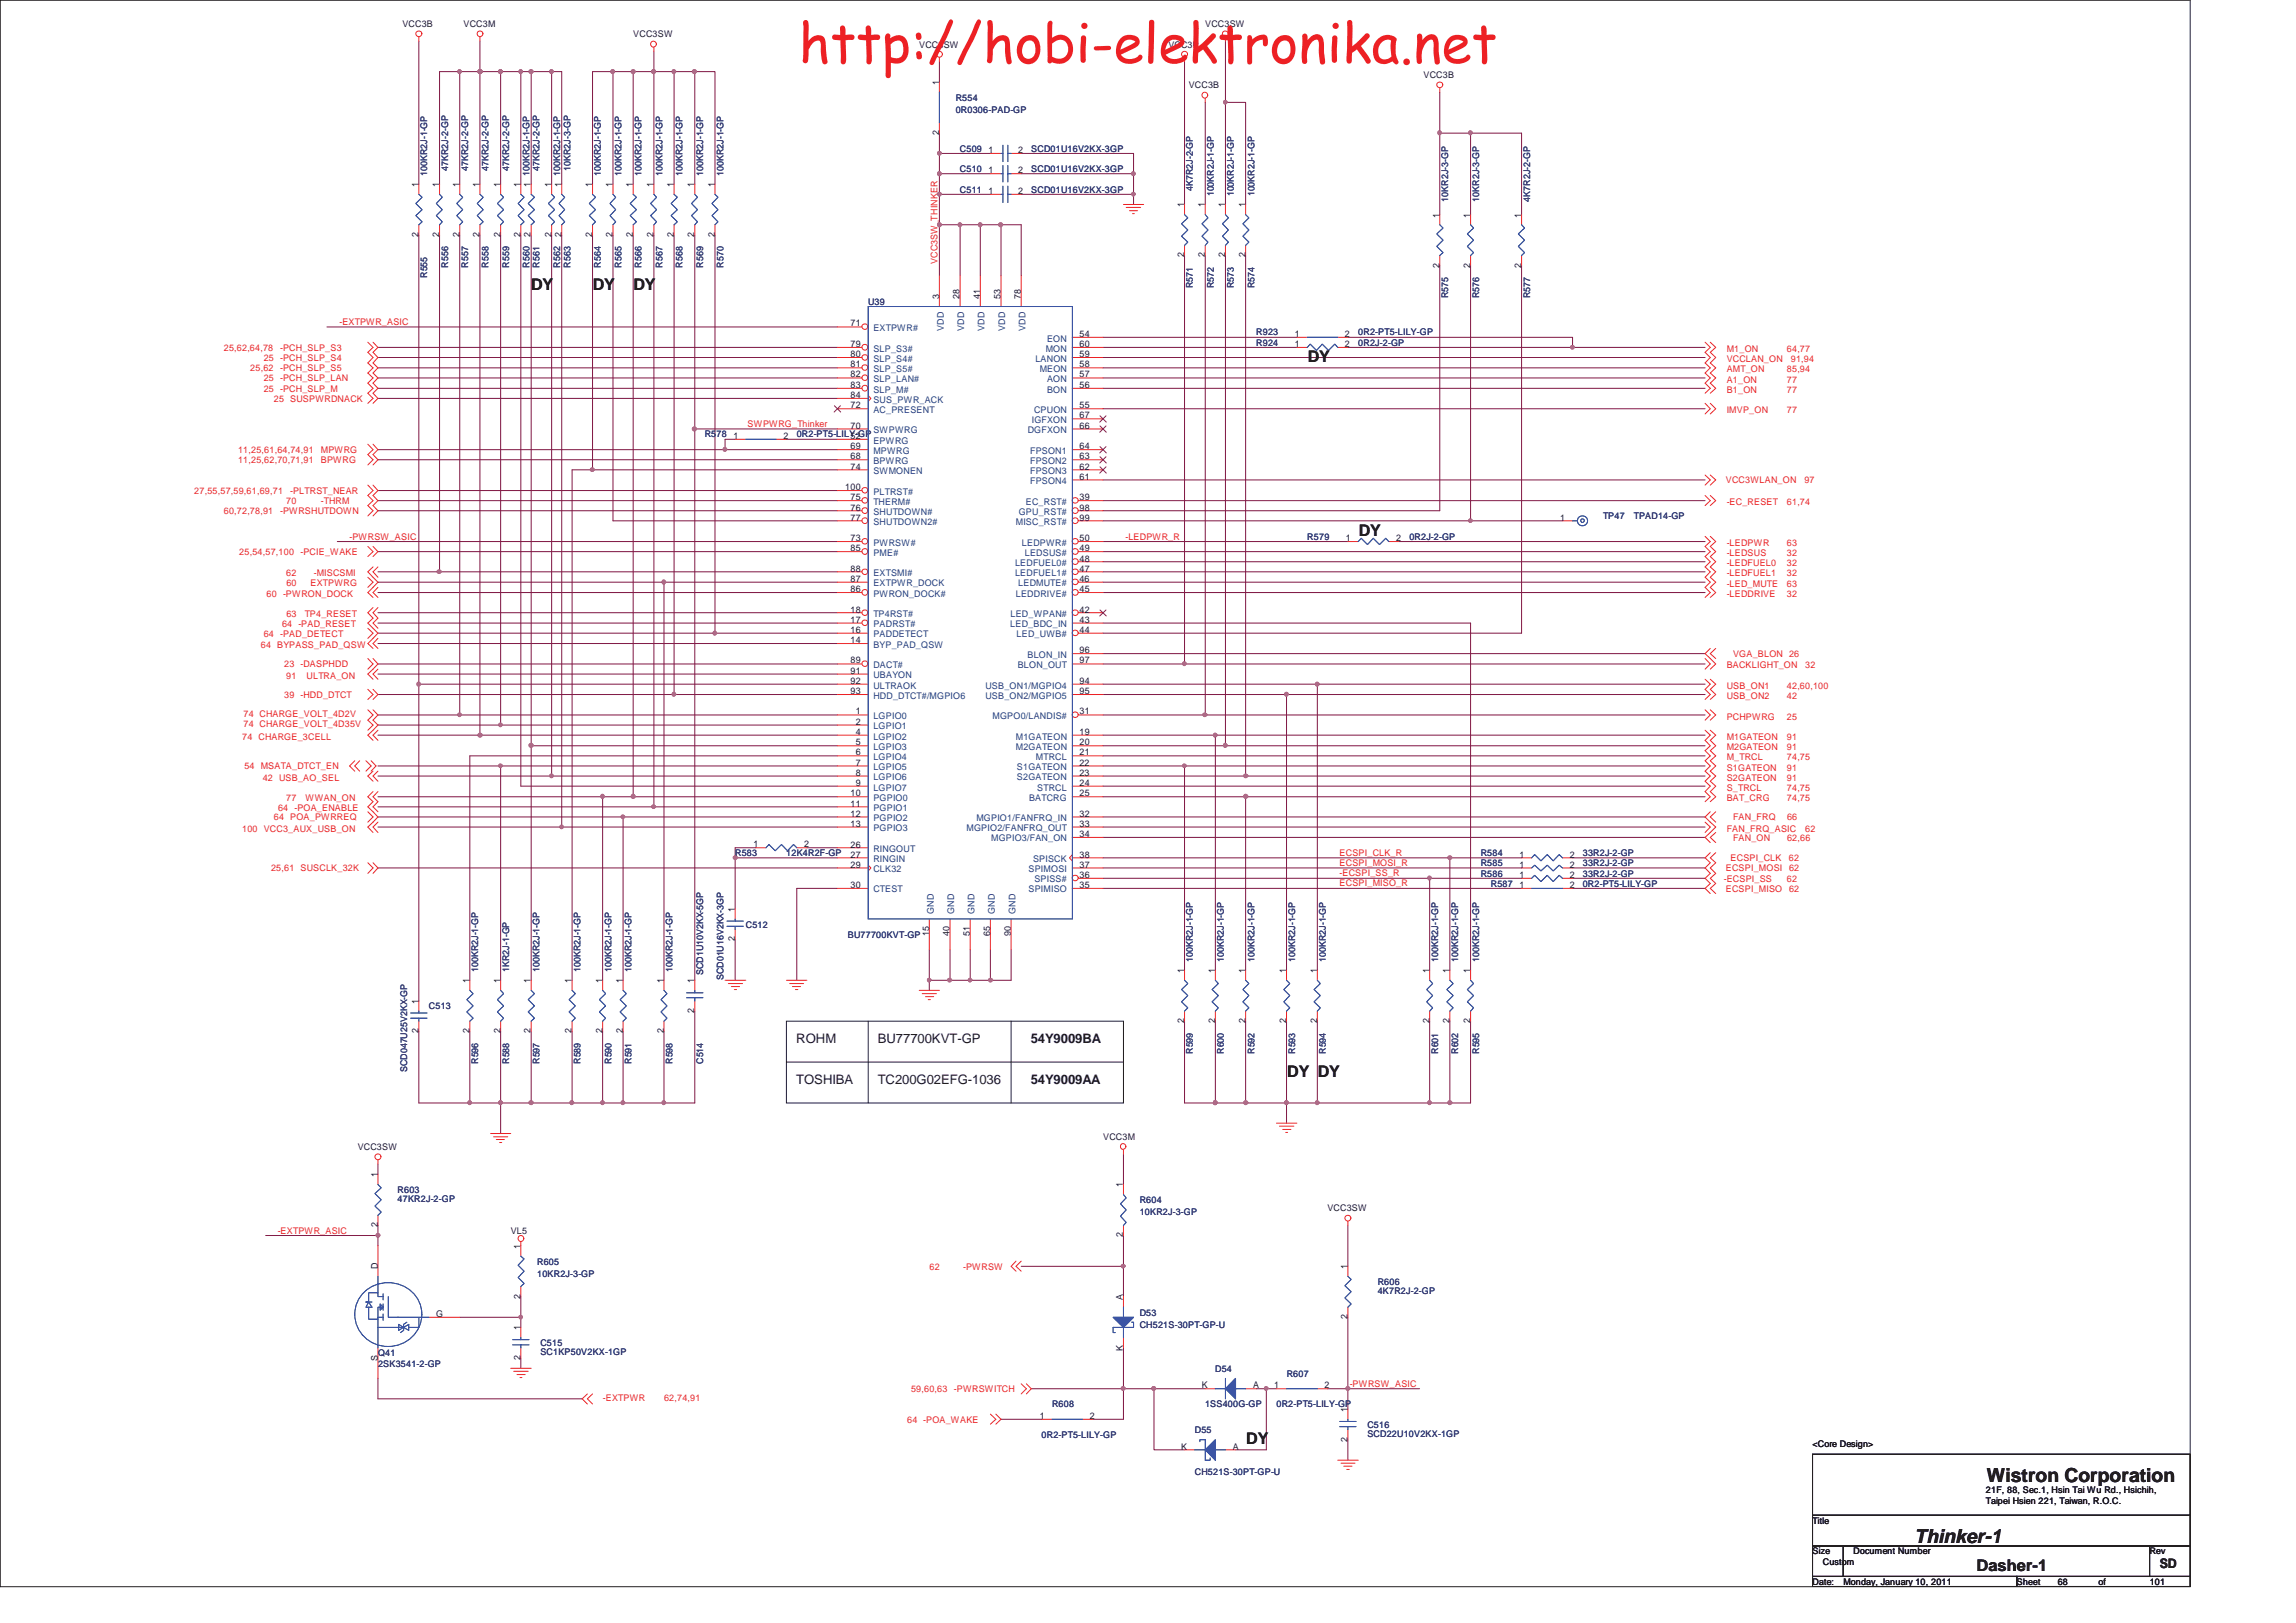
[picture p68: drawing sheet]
<svg xmlns="http://www.w3.org/2000/svg" width="297mm" height="210mm" viewBox="0 0 297 210" stroke-linecap="round" stroke-linejoin="round" font-family="sans-serif">
<defs><g id="words">
<text font-size="7.1" fill="#ed2024" x="103.3" y="8.1">http://hobi-elektronika.net</text>
<g font-size="2.5" fill="#231f20">
<text x="257" y="191.8">Wistron Corporation</text>
<text x="247.7" y="199.6">Thinker-1</text>
</g>
<g font-size="2.1" fill="#231f20">
<text x="68.7" y="37.6">DY</text>
<text x="76.7" y="37.6">DY</text>
<text x="82" y="37.6">DY</text>
<text x="169.2" y="46.9">DY</text>
<text x="175.8" y="69.3">DY</text>
<text x="166.5" y="139.3">DY</text>
<text x="170.5" y="139.3">DY</text>
<text x="161.2" y="186.9">DY</text>
<text x="255.7" y="203.2">Dasher-1</text>
</g>
<g font-size="1.7" fill="#231f20">
<text x="103" y="134.9">ROHM</text>
<text x="113.5" y="134.9">BU77700KVT-GP</text>
<text x="133.4" y="135">54Y9009BA</text>
<text x="103" y="140.2">TOSHIBA</text>
<text x="113.5" y="140.2">TC200G02EFG-1036</text>
<text x="133.4" y="140.3">54Y9009AA</text>
<text x="279.4" y="202.9">SD</text>
</g>
<g font-size="1.2" fill="#231f20">
<text x="52.1" y="3.5">VCC3B</text>
<text x="60" y="3.5">VCC3M</text>
<text x="81.9" y="4.8">VCC3SW</text>
<text x="155.9" y="3.5">VCC3SW</text>
<text x="118.9" y="6.2">VCC3SW</text>
<text x="121.5" y="11" transform="rotate(-90 121.5 11)">1</text>
<text x="151.2" y="6.2">VCC3P</text>
<text x="153.8" y="11.4">VCC3B</text>
<text x="184.2" y="10.1">VCC3B</text>
<text x="121.5" y="17.4" transform="rotate(-90 121.5 17.4)">2</text>
<text x="127.9" y="19.8">1</text>
<text x="127.9" y="22.4">1</text>
<text x="131.7" y="19.8">2</text>
<text x="131.7" y="22.4">2</text>
<text x="54.2" y="24.2" transform="rotate(-90 54.2 24.2)">1</text>
<text x="56.8" y="24.2" transform="rotate(-90 56.8 24.2)">1</text>
<text x="59.4" y="24.2" transform="rotate(-90 59.4 24.2)">1</text>
<text x="62.1" y="24.2" transform="rotate(-90 62.1 24.2)">1</text>
<text x="64.7" y="24.2" transform="rotate(-90 64.7 24.2)">1</text>
<text x="67.3" y="24.2" transform="rotate(-90 67.3 24.2)">1</text>
<text x="68.7" y="24.2" transform="rotate(-90 68.7 24.2)">1</text>
<text x="71.3" y="24.2" transform="rotate(-90 71.3 24.2)">1</text>
<text x="72.6" y="24.2" transform="rotate(-90 72.6 24.2)">1</text>
<text x="76.6" y="24.2" transform="rotate(-90 76.6 24.2)">1</text>
<text x="79.2" y="24.2" transform="rotate(-90 79.2 24.2)">1</text>
<text x="81.9" y="24.2" transform="rotate(-90 81.9 24.2)">1</text>
<text x="84.5" y="24.2" transform="rotate(-90 84.5 24.2)">1</text>
<text x="87.2" y="24.2" transform="rotate(-90 87.2 24.2)">1</text>
<text x="89.8" y="24.2" transform="rotate(-90 89.8 24.2)">1</text>
<text x="92.5" y="24.2" transform="rotate(-90 92.5 24.2)">1</text>
<text x="127.9" y="25.1">1</text>
<text x="131.7" y="25.1">2</text>
<text x="153.2" y="26.8" transform="rotate(-90 153.2 26.8)">1</text>
<text x="155.9" y="26.8" transform="rotate(-90 155.9 26.8)">1</text>
<text x="158.5" y="26.8" transform="rotate(-90 158.5 26.8)">1</text>
<text x="161.1" y="26.8" transform="rotate(-90 161.1 26.8)">1</text>
<text x="186.2" y="28.1" transform="rotate(-90 186.2 28.1)">1</text>
<text x="190.2" y="28.1" transform="rotate(-90 190.2 28.1)">1</text>
<text x="196.8" y="28.1" transform="rotate(-90 196.8 28.1)">1</text>
<text x="54.2" y="30.6" transform="rotate(-90 54.2 30.6)">2</text>
<text x="56.8" y="30.6" transform="rotate(-90 56.8 30.6)">2</text>
<text x="59.4" y="30.6" transform="rotate(-90 59.4 30.6)">2</text>
<text x="62.1" y="30.6" transform="rotate(-90 62.1 30.6)">2</text>
<text x="64.7" y="30.6" transform="rotate(-90 64.7 30.6)">2</text>
<text x="67.3" y="30.6" transform="rotate(-90 67.3 30.6)">2</text>
<text x="68.7" y="30.6" transform="rotate(-90 68.7 30.6)">2</text>
<text x="71.3" y="30.6" transform="rotate(-90 71.3 30.6)">2</text>
<text x="72.6" y="30.6" transform="rotate(-90 72.6 30.6)">2</text>
<text x="76.6" y="30.6" transform="rotate(-90 76.6 30.6)">2</text>
<text x="79.2" y="30.6" transform="rotate(-90 79.2 30.6)">2</text>
<text x="81.9" y="30.6" transform="rotate(-90 81.9 30.6)">2</text>
<text x="84.5" y="30.6" transform="rotate(-90 84.5 30.6)">2</text>
<text x="87.2" y="30.6" transform="rotate(-90 87.2 30.6)">2</text>
<text x="89.8" y="30.6" transform="rotate(-90 89.8 30.6)">2</text>
<text x="92.5" y="30.6" transform="rotate(-90 92.5 30.6)">2</text>
<text x="153.2" y="33.3" transform="rotate(-90 153.2 33.3)">2</text>
<text x="155.9" y="33.3" transform="rotate(-90 155.9 33.3)">2</text>
<text x="158.5" y="33.3" transform="rotate(-90 158.5 33.3)">2</text>
<text x="161.1" y="33.3" transform="rotate(-90 161.1 33.3)">2</text>
<text x="186.2" y="34.6" transform="rotate(-90 186.2 34.6)">2</text>
<text x="190.2" y="34.6" transform="rotate(-90 190.2 34.6)">2</text>
<text x="196.8" y="34.6" transform="rotate(-90 196.8 34.6)">2</text>
<text x="121.5" y="38.7" transform="rotate(-90 121.5 38.7)">3</text>
<text x="124.1" y="38.7" transform="rotate(-90 124.1 38.7)">28</text>
<text x="126.8" y="38.7" transform="rotate(-90 126.8 38.7)">41</text>
<text x="129.4" y="38.7" transform="rotate(-90 129.4 38.7)">53</text>
<text x="132.1" y="38.7" transform="rotate(-90 132.1 38.7)">78</text>
<text x="110" y="42.2">71</text>
<text x="110" y="44.9">79</text>
<text x="110" y="46.2">80</text>
<text x="110" y="47.5">81</text>
<text x="139.7" y="44.9">60</text>
<text x="139.7" y="43.6">54</text>
<text x="139.7" y="47.5">58</text>
<text x="139.7" y="46.2">59</text>
<text x="167.5" y="44.9">1</text>
<text x="167.5" y="43.6">1</text>
<text x="174" y="44.9">2</text>
<text x="174" y="43.6">2</text>
<text x="110" y="52.8">72</text>
<text x="110" y="48.8">82</text>
<text x="110" y="50.2">83</text>
<text x="110" y="51.5">84</text>
<text x="139.7" y="48.8">57</text>
<text x="139.7" y="50.2">56</text>
<text x="139.7" y="52.8">55</text>
<text x="94.9" y="56.8">1</text>
<text x="101.3" y="56.8">2</text>
<text x="110" y="55.5">70</text>
<text x="110" y="58.1">69</text>
<text x="110" y="59.4">68</text>
<text x="110" y="56.8">52</text>
<text x="139.7" y="55.5">66</text>
<text x="139.7" y="54.1">67</text>
<text x="139.7" y="58.1">64</text>
<text x="139.7" y="59.4">63</text>
<text x="109.4" y="63.4">100</text>
<text x="110" y="64.7">75</text>
<text x="110" y="60.8">74</text>
<text x="139.7" y="60.8">62</text>
<text x="139.7" y="62.1">61</text>
<text x="139.7" y="64.7">39</text>
<text x="110" y="70">73</text>
<text x="110" y="66.1">76</text>
<text x="110" y="67.4">77</text>
<text x="110" y="71.3">85</text>
<text x="139.7" y="71.3">49</text>
<text x="139.7" y="70">50</text>
<text x="139.7" y="66.1">98</text>
<text x="139.7" y="67.4">99</text>
<text x="174.1" y="70">1</text>
<text x="180.6" y="70">2</text>
<text x="201.8" y="67.3">1</text>
<text x="110" y="76.6">86</text>
<text x="110" y="75.3">87</text>
<text x="110" y="74">88</text>
<text x="139.6" y="75.3">46</text>
<text x="139.7" y="72.6">48</text>
<text x="139.7" y="74">47</text>
<text x="139.7" y="76.6">45</text>
<text x="110" y="83.2">14</text>
<text x="110" y="81.9">16</text>
<text x="110" y="80.5">17</text>
<text x="110" y="79.2">18</text>
<text x="139.7" y="81.9">44</text>
<text x="139.7" y="79.2">42</text>
<text x="139.7" y="80.5">43</text>
<text x="110" y="85.8">89</text>
<text x="110" y="87.1">91</text>
<text x="110" y="88.5">92</text>
<text x="110" y="89.8">93</text>
<text x="139.7" y="84.5">96</text>
<text x="139.7" y="85.8">97</text>
<text x="139.7" y="88.5">94</text>
<text x="139.7" y="89.8">95</text>
<text x="110.7" y="92.4">1</text>
<text x="110.7" y="93.8">2</text>
<text x="110.7" y="95.1">4</text>
<text x="139.7" y="92.4">31</text>
<text x="139.7" y="95.1">19</text>
<text x="110.7" y="96.4">5</text>
<text x="110.7" y="97.7">6</text>
<text x="110.7" y="99.1">7</text>
<text x="110.7" y="100.4">8</text>
<text x="110.7" y="101.7">9</text>
<text x="139.6" y="99.1">22</text>
<text x="139.6" y="100.4">23</text>
<text x="139.7" y="101.7">24</text>
<text x="139.7" y="97.7">21</text>
<text x="139.7" y="96.4">20</text>
<text x="110" y="103">10</text>
<text x="110" y="104.4">11</text>
<text x="110" y="105.7">12</text>
<text x="110" y="107">13</text>
<text x="139.7" y="105.7">32</text>
<text x="139.7" y="103">25</text>
<text x="139.7" y="107">33</text>
<text x="97.5" y="109.6">1</text>
<text x="104" y="109.6">2</text>
<text x="110" y="112.3">29</text>
<text x="110" y="111">27</text>
<text x="110" y="109.7">26</text>
<text x="139.7" y="111">38</text>
<text x="139.7" y="113.6">36</text>
<text x="139.7" y="108.3">34</text>
<text x="139.7" y="112.3">37</text>
<text x="196.6" y="113.6">1</text>
<text x="196.6" y="112.3">1</text>
<text x="196.6" y="111">1</text>
<text x="203.1" y="113.6">2</text>
<text x="203.1" y="112.3">2</text>
<text x="203.1" y="111">2</text>
<text x="95.1" y="118" transform="rotate(-90 95.1 118)">1</text>
<text x="110" y="114.9">30</text>
<text x="139.7" y="114.9">35</text>
<text x="196.6" y="114.9">1</text>
<text x="203.1" y="114.9">2</text>
<text x="95.1" y="121.8" transform="rotate(-90 95.1 121.8)">2</text>
<text x="120.2" y="121.1" transform="rotate(-90 120.2 121.1)">15</text>
<text x="122.8" y="121.1" transform="rotate(-90 122.8 121.1)">40</text>
<text x="125.5" y="121.1" transform="rotate(-90 125.5 121.1)">51</text>
<text x="128.1" y="121.1" transform="rotate(-90 128.1 121.1)">65</text>
<text x="130.8" y="121.1" transform="rotate(-90 130.8 121.1)">90</text>
<text x="153.2" y="125.9" transform="rotate(-90 153.2 125.9)">1</text>
<text x="157.2" y="125.9" transform="rotate(-90 157.2 125.9)">1</text>
<text x="161.1" y="125.9" transform="rotate(-90 161.1 125.9)">1</text>
<text x="166.4" y="125.9" transform="rotate(-90 166.4 125.9)">1</text>
<text x="170.4" y="125.9" transform="rotate(-90 170.4 125.9)">1</text>
<text x="184.9" y="125.9" transform="rotate(-90 184.9 125.9)">1</text>
<text x="187.5" y="125.9" transform="rotate(-90 187.5 125.9)">1</text>
<text x="190.2" y="125.9" transform="rotate(-90 190.2 125.9)">1</text>
<text x="54.2" y="129.9" transform="rotate(-90 54.2 129.9)">1</text>
<text x="60.7" y="127.2" transform="rotate(-90 60.7 127.2)">1</text>
<text x="64.7" y="127.2" transform="rotate(-90 64.7 127.2)">1</text>
<text x="68.7" y="127.2" transform="rotate(-90 68.7 127.2)">1</text>
<text x="73.9" y="127.2" transform="rotate(-90 73.9 127.2)">1</text>
<text x="77.9" y="127.2" transform="rotate(-90 77.9 127.2)">1</text>
<text x="80.6" y="127.2" transform="rotate(-90 80.6 127.2)">1</text>
<text x="85.9" y="127.2" transform="rotate(-90 85.9 127.2)">1</text>
<text x="89.8" y="131" transform="rotate(-90 89.8 131)">2</text>
<text x="89.8" y="127.2" transform="rotate(-90 89.8 127.2)">1</text>
<text x="54.2" y="133.7" transform="rotate(-90 54.2 133.7)">2</text>
<text x="60.7" y="133.7" transform="rotate(-90 60.7 133.7)">2</text>
<text x="64.7" y="133.7" transform="rotate(-90 64.7 133.7)">2</text>
<text x="68.7" y="133.7" transform="rotate(-90 68.7 133.7)">2</text>
<text x="73.9" y="133.7" transform="rotate(-90 73.9 133.7)">2</text>
<text x="77.9" y="133.7" transform="rotate(-90 77.9 133.7)">2</text>
<text x="80.6" y="133.7" transform="rotate(-90 80.6 133.7)">2</text>
<text x="85.9" y="133.7" transform="rotate(-90 85.9 133.7)">2</text>
<text x="153.2" y="132.4" transform="rotate(-90 153.2 132.4)">2</text>
<text x="157.2" y="132.4" transform="rotate(-90 157.2 132.4)">2</text>
<text x="161.1" y="132.4" transform="rotate(-90 161.1 132.4)">2</text>
<text x="166.4" y="132.4" transform="rotate(-90 166.4 132.4)">2</text>
<text x="170.4" y="132.4" transform="rotate(-90 170.4 132.4)">2</text>
<text x="184.9" y="132.4" transform="rotate(-90 184.9 132.4)">2</text>
<text x="187.5" y="132.4" transform="rotate(-90 187.5 132.4)">2</text>
<text x="190.2" y="132.4" transform="rotate(-90 190.2 132.4)">2</text>
<text x="46.3" y="148.8">VCC3SW</text>
<text x="142.7" y="147.5">VCC3M</text>
<text x="48.9" y="152.3" transform="rotate(-90 48.9 152.3)">1</text>
<text x="145.3" y="153.6" transform="rotate(-90 145.3 153.6)">1</text>
<text x="48.9" y="158.8" transform="rotate(-90 48.9 158.8)">2</text>
<text x="66.1" y="159.6">VL5</text>
<text x="67.3" y="161.6" transform="rotate(-90 67.3 161.6)">1</text>
<text x="145.3" y="160.1" transform="rotate(-90 145.3 160.1)">2</text>
<text x="171.7" y="156.7">VCC3SW</text>
<text x="48.9" y="164.2" transform="rotate(-90 48.9 164.2)">D</text>
<text x="174.3" y="164.2" transform="rotate(-90 174.3 164.2)">1</text>
<text x="56.4" y="170.4">G</text>
<text x="67.3" y="172.1" transform="rotate(-90 67.3 172.1)">1</text>
<text x="67.3" y="168" transform="rotate(-90 67.3 168)">2</text>
<text x="145.3" y="168.2" transform="rotate(-90 145.3 168.2)">A</text>
<text x="174.3" y="170.7" transform="rotate(-90 174.3 170.7)">2</text>
<text x="48.9" y="176.1" transform="rotate(-90 48.9 176.1)">S</text>
<text x="67.3" y="176" transform="rotate(-90 67.3 176)">2</text>
<text x="145.3" y="174.8" transform="rotate(-90 145.3 174.8)">K</text>
<text x="155.5" y="179.6">K</text>
<text x="162.1" y="179.6">A</text>
<text x="164.9" y="179.6">1</text>
<text x="171.4" y="179.6">2</text>
<text x="134.5" y="183.6">1</text>
<text x="141" y="183.6">2</text>
<text x="174.3" y="182.7" transform="rotate(-90 174.3 182.7)">1</text>
<text x="152.8" y="187.5">K</text>
<text x="159.5" y="187.5">A</text>
<text x="174.3" y="186.5" transform="rotate(-90 174.3 186.5)">2</text>
<text x="234.5" y="187.2">&lt;Core Design&gt;</text>
<text x="234.5" y="197.1">Title</text>
<text x="256.9" y="193.1">21F, 88, Sec.1, Hsin Tai Wu Rd., Hsichih,</text>
<text x="256.9" y="194.5">Taipei Hsien 221, Taiwan, R.O.C.</text>
<text x="234.5" y="201.1">Size</text>
<text x="235.8" y="202.4">Custom</text>
<text x="239.8" y="201.1">Document Number</text>
<text x="278.1" y="201.1">Rev</text>
<text x="234.5" y="205.1">Date:</text>
<text x="238.5" y="205.1">Monday, January 10, 2011</text>
<text x="260.9" y="205.1">Sheet</text>
<text x="266.2" y="205.1">68</text>
<text x="271.5" y="205.1">of</text>
<text x="278.1" y="205.1">101</text>
</g>
<g font-size="1.2" fill="#2d2d72">
<text x="123.6" y="13">R554</text>
<text x="123.6" y="14.6">0R0306-PAD-GP</text>
<text x="55.3" y="22.8" transform="rotate(-90 55.3 22.8)">100KR2J-1-GP</text>
<text x="58" y="22.1" transform="rotate(-90 58 22.1)">47KR2J-2-GP</text>
<text x="60.6" y="22.1" transform="rotate(-90 60.6 22.1)">47KR2J-2-GP</text>
<text x="63.2" y="22.1" transform="rotate(-90 63.2 22.1)">47KR2J-2-GP</text>
<text x="65.9" y="22.1" transform="rotate(-90 65.9 22.1)">47KR2J-2-GP</text>
<text x="68.5" y="22.8" transform="rotate(-90 68.5 22.8)">100KR2J-1-GP</text>
<text x="69.8" y="22.1" transform="rotate(-90 69.8 22.1)">47KR2J-2-GP</text>
<text x="72.5" y="22.8" transform="rotate(-90 72.5 22.8)">100KR2J-1-GP</text>
<text x="73.8" y="22.1" transform="rotate(-90 73.8 22.1)">10KR2J-3-GP</text>
<text x="77.8" y="22.8" transform="rotate(-90 77.8 22.8)">100KR2J-1-GP</text>
<text x="80.4" y="22.8" transform="rotate(-90 80.4 22.8)">100KR2J-1-GP</text>
<text x="83" y="22.8" transform="rotate(-90 83 22.8)">100KR2J-1-GP</text>
<text x="85.7" y="22.8" transform="rotate(-90 85.7 22.8)">100KR2J-1-GP</text>
<text x="88.3" y="22.8" transform="rotate(-90 88.3 22.8)">100KR2J-1-GP</text>
<text x="91" y="22.8" transform="rotate(-90 91 22.8)">100KR2J-1-GP</text>
<text x="93.6" y="22.8" transform="rotate(-90 93.6 22.8)">100KR2J-1-GP</text>
<text x="124.2" y="19.6">C509</text>
<text x="124.2" y="22.3">C510</text>
<text x="133.4" y="19.6">SCD01U16V2KX-3GP</text>
<text x="133.4" y="22.3">SCD01U16V2KX-3GP</text>
<text x="124.2" y="24.9">C511</text>
<text x="133.4" y="24.9">SCD01U16V2KX-3GP</text>
<text x="154.3" y="24.7" transform="rotate(-90 154.3 24.7)">4K7R2J-2-GP</text>
<text x="157" y="25.4" transform="rotate(-90 157 25.4)">100KR2J-1-GP</text>
<text x="159.6" y="25.4" transform="rotate(-90 159.6 25.4)">100KR2J-1-GP</text>
<text x="162.3" y="25.4" transform="rotate(-90 162.3 25.4)">100KR2J-1-GP</text>
<text x="187.4" y="26.1" transform="rotate(-90 187.4 26.1)">10KR2J-3-GP</text>
<text x="191.3" y="26.1" transform="rotate(-90 191.3 26.1)">10KR2J-3-GP</text>
<text x="197.9" y="26.1" transform="rotate(-90 197.9 26.1)">4K7R2J-2-GP</text>
<text x="55.3" y="36" transform="rotate(-90 55.3 36)">R555</text>
<text x="58" y="34.6" transform="rotate(-90 58 34.6)">R556</text>
<text x="60.6" y="34.6" transform="rotate(-90 60.6 34.6)">R557</text>
<text x="63.2" y="34.6" transform="rotate(-90 63.2 34.6)">R558</text>
<text x="65.9" y="34.6" transform="rotate(-90 65.9 34.6)">R559</text>
<text x="68.5" y="34.6" transform="rotate(-90 68.5 34.6)">R560</text>
<text x="69.8" y="34.6" transform="rotate(-90 69.8 34.6)">R561</text>
<text x="72.5" y="34.6" transform="rotate(-90 72.5 34.6)">R562</text>
<text x="73.8" y="34.6" transform="rotate(-90 73.8 34.6)">R563</text>
<text x="77.8" y="34.6" transform="rotate(-90 77.8 34.6)">R564</text>
<text x="80.4" y="34.6" transform="rotate(-90 80.4 34.6)">R565</text>
<text x="83" y="34.6" transform="rotate(-90 83 34.6)">R566</text>
<text x="85.7" y="34.6" transform="rotate(-90 85.7 34.6)">R567</text>
<text x="88.3" y="34.6" transform="rotate(-90 88.3 34.6)">R568</text>
<text x="91" y="34.6" transform="rotate(-90 91 34.6)">R569</text>
<text x="93.6" y="34.6" transform="rotate(-90 93.6 34.6)">R570</text>
<text x="112.3" y="39.4">U39</text>
<text x="154.3" y="37.3" transform="rotate(-90 154.3 37.3)">R571</text>
<text x="157" y="37.3" transform="rotate(-90 157 37.3)">R572</text>
<text x="159.6" y="37.3" transform="rotate(-90 159.6 37.3)">R573</text>
<text x="162.3" y="37.3" transform="rotate(-90 162.3 37.3)">R574</text>
<text x="187.4" y="38.6" transform="rotate(-90 187.4 38.6)">R575</text>
<text x="191.3" y="38.6" transform="rotate(-90 191.3 38.6)">R576</text>
<text x="197.9" y="38.6" transform="rotate(-90 197.9 38.6)">R577</text>
<text x="162.5" y="44.7">R924</text>
<text x="162.5" y="43.4">R923</text>
<text x="175.7" y="44.7">0R2J-2-GP</text>
<text x="175.7" y="43.4">0R2-PT5-LILY-GP</text>
<text x="91.2" y="56.6">R578</text>
<text x="103.1" y="56.6">0R2-PT5-LILY-GP</text>
<text x="169.1" y="69.8">R579</text>
<text x="182.3" y="69.8">0R2J-2-GP</text>
<text x="207.4" y="67.2">TP47</text>
<text x="211.4" y="67.2">TPAD14-GP</text>
<text x="95.1" y="110.8">R583</text>
<text x="101.7" y="110.8">12K4R2F-GP</text>
<text x="191.6" y="113.4">R586</text>
<text x="191.6" y="112.1">R585</text>
<text x="191.6" y="110.8">R584</text>
<text x="204.8" y="113.4">33R2J-2-GP</text>
<text x="204.8" y="112.1">33R2J-2-GP</text>
<text x="204.8" y="110.8">33R2J-2-GP</text>
<text x="192.9" y="114.7">R587</text>
<text x="204.8" y="114.7">0R2-PT5-LILY-GP</text>
<text x="61.9" y="125.8" transform="rotate(-90 61.9 125.8)">100KR2J-1-GP</text>
<text x="65.9" y="125.8" transform="rotate(-90 65.9 125.8)">1KR2J-1-GP</text>
<text x="69.8" y="125.8" transform="rotate(-90 69.8 125.8)">100KR2J-1-GP</text>
<text x="75.1" y="125.8" transform="rotate(-90 75.1 125.8)">100KR2J-1-GP</text>
<text x="79.1" y="125.8" transform="rotate(-90 79.1 125.8)">100KR2J-1-GP</text>
<text x="81.7" y="125.8" transform="rotate(-90 81.7 125.8)">100KR2J-1-GP</text>
<text x="87" y="125.8" transform="rotate(-90 87 125.8)">100KR2J-1-GP</text>
<text x="96.5" y="120">C512</text>
<text x="109.7" y="121.3">BU77700KVT-GP</text>
<text x="154.3" y="124.5" transform="rotate(-90 154.3 124.5)">100KR2J-1-GP</text>
<text x="158.3" y="124.5" transform="rotate(-90 158.3 124.5)">100KR2J-1-GP</text>
<text x="162.3" y="124.5" transform="rotate(-90 162.3 124.5)">100KR2J-1-GP</text>
<text x="167.6" y="124.5" transform="rotate(-90 167.6 124.5)">100KR2J-1-GP</text>
<text x="171.5" y="124.5" transform="rotate(-90 171.5 124.5)">100KR2J-1-GP</text>
<text x="186.1" y="124.5" transform="rotate(-90 186.1 124.5)">100KR2J-1-GP</text>
<text x="188.7" y="124.5" transform="rotate(-90 188.7 124.5)">100KR2J-1-GP</text>
<text x="191.3" y="124.5" transform="rotate(-90 191.3 124.5)">100KR2J-1-GP</text>
<text x="55.5" y="130.6">C513</text>
<text x="91" y="126.2" transform="rotate(-90 91 126.2)">SCD1U10V2KX-5GP</text>
<text x="93.6" y="126.8" transform="rotate(-90 93.6 126.8)">SCD01U16V2KX-3GP</text>
<text x="61.9" y="137.7" transform="rotate(-90 61.9 137.7)">R596</text>
<text x="65.9" y="137.7" transform="rotate(-90 65.9 137.7)">R588</text>
<text x="69.8" y="137.7" transform="rotate(-90 69.8 137.7)">R597</text>
<text x="75.1" y="137.7" transform="rotate(-90 75.1 137.7)">R589</text>
<text x="79.1" y="137.7" transform="rotate(-90 79.1 137.7)">R590</text>
<text x="81.7" y="137.7" transform="rotate(-90 81.7 137.7)">R591</text>
<text x="87" y="137.7" transform="rotate(-90 87 137.7)">R598</text>
<text x="91" y="137.7" transform="rotate(-90 91 137.7)">C514</text>
<text x="154.3" y="136.4" transform="rotate(-90 154.3 136.4)">R599</text>
<text x="158.3" y="136.4" transform="rotate(-90 158.3 136.4)">R600</text>
<text x="162.3" y="136.4" transform="rotate(-90 162.3 136.4)">R592</text>
<text x="167.6" y="136.4" transform="rotate(-90 167.6 136.4)">R593</text>
<text x="171.5" y="136.4" transform="rotate(-90 171.5 136.4)">R594</text>
<text x="186.1" y="136.4" transform="rotate(-90 186.1 136.4)">R601</text>
<text x="188.7" y="136.4" transform="rotate(-90 188.7 136.4)">R602</text>
<text x="191.3" y="136.4" transform="rotate(-90 191.3 136.4)">R595</text>
<text x="52.7" y="138.7" transform="rotate(-90 52.7 138.7)">SCD047U25V2KX-GP</text>
<text x="51.4" y="154.3">R603</text>
<text x="51.4" y="155.5">47KR2J-2-GP</text>
<text x="147.5" y="155.6">R604</text>
<text x="147.5" y="157.3">10KR2J-3-GP</text>
<text x="69.5" y="163.6">R605</text>
<text x="69.5" y="165.2">10KR2J-3-GP</text>
<text x="178.2" y="166.2">R606</text>
<text x="178.2" y="167.4">4K7R2J-2-GP</text>
<text x="147.5" y="170.2">D53</text>
<text x="147.5" y="171.8">CH521S-30PT-GP-U</text>
<text x="48.9" y="175.5">Q41</text>
<text x="48.9" y="176.8">2SK3541-2-GP</text>
<text x="69.9" y="174.2">C515</text>
<text x="69.9" y="175.4">SC1KP50V2KX-1GP</text>
<text x="157.2" y="177.5">D54</text>
<text x="166.5" y="178.1">R607</text>
<text x="136.1" y="182.1">R608</text>
<text x="154.6" y="185.4">D55</text>
<text x="155.9" y="182.1">1SS400G-GP</text>
<text x="165.1" y="182.1">0R2-PT5-LILY-GP</text>
<text x="176.9" y="184.8">C516</text>
<text x="176.9" y="185.9">SCD22U10V2KX-1GP</text>
<text x="134.8" y="186.1">0R2-PT5-LILY-GP</text>
<text x="154.6" y="190.8">CH521S-30PT-GP-U</text>
</g>
<g font-size="1.2" fill="#ec2426">
<text x="121.3" y="34.1" transform="rotate(-90 121.3 34.1)">VCC3SW_THINKER</text>
<text x="29" y="45.4">25,62,64,78</text>
<text x="34.1" y="46.7">25 -PCH_SLP_S4</text>
<text x="36.2" y="45.4">-PCH_SLP_S3</text>
<text x="43.9" y="42">-EXTPWR_ASIC</text>
<text x="223.4" y="45.5">M1_ON</text>
<text x="223.4" y="46.9">VCCLAN_ON</text>
<text x="231.2" y="45.5">64,77</text>
<text x="231.7" y="46.9">91,94</text>
<text x="32.4" y="48.1">25,62</text>
<text x="34.1" y="49.4">25 -PCH_SLP_LAN</text>
<text x="34.1" y="50.7">25 -PCH_SLP_M</text>
<text x="35.4" y="52">25 SUSPWRDNACK</text>
<text x="36.2" y="48.1">-PCH_SLP_S5</text>
<text x="223.4" y="49.5">A1_ON</text>
<text x="223.4" y="53.4">IMVP_ON</text>
<text x="223.4" y="50.8">B1_ON</text>
<text x="223.4" y="48.2">AMT_ON</text>
<text x="231.2" y="49.5">77</text>
<text x="231.2" y="50.8">77</text>
<text x="231.2" y="48.2">85,94</text>
<text x="231.2" y="53.4">77</text>
<text x="30.8" y="58.6">11,25,61,64,74,91</text>
<text x="30.8" y="59.9">11,25,62,70,71,91</text>
<text x="41.5" y="58.6">MPWRG</text>
<text x="41.5" y="59.9">BPWRG</text>
<text x="96.7" y="55.2">SWPWRG_Thinker</text>
<text x="25.1" y="63.9">27,55,57,59,61,69,71</text>
<text x="37" y="65.2">70</text>
<text x="37.5" y="63.9">-PLTRST_NEAR</text>
<text x="41.5" y="65.2">-THRM</text>
<text x="223.3" y="62.4">VCC3WLAN_ON</text>
<text x="223.4" y="65.3">-EC_RESET</text>
<text x="231.2" y="65.3">61,74</text>
<text x="233.4" y="62.4">97</text>
<text x="29" y="66.5">60,72,78,91</text>
<text x="31" y="71.8">25,54,57,100</text>
<text x="36.2" y="66.5">-PWRSHUTDOWN</text>
<text x="38.9" y="71.8">-PCIE_WAKE</text>
<text x="45.2" y="69.8">-PWRSW_ASIC</text>
<text x="145.6" y="69.8">-LEDPWR_R</text>
<text x="223.4" y="70.6">-LEDPWR</text>
<text x="223.4" y="71.9">-LEDSUS</text>
<text x="231.2" y="70.6">63</text>
<text x="231.2" y="71.9">32</text>
<text x="34.5" y="77.2">60 -PWRON_DOCK</text>
<text x="37" y="74.6">62</text>
<text x="37" y="75.8">60</text>
<text x="40.2" y="75.8">EXTPWRG</text>
<text x="40.6" y="74.6">-MISCSMI</text>
<text x="223.4" y="77.2">-LEDDRIVE</text>
<text x="223.4" y="73.3">-LEDFUEL0</text>
<text x="223.4" y="74.6">-LEDFUEL1</text>
<text x="223.4" y="75.9">-LED_MUTE</text>
<text x="231.2" y="73.3">32</text>
<text x="231.2" y="74.6">32</text>
<text x="231.2" y="75.9">63</text>
<text x="231.2" y="77.2">32</text>
<text x="33.7" y="83.8">64 BYPASS_PAD_QSW</text>
<text x="34.1" y="82.4">64 -PAD_DETECT</text>
<text x="36.5" y="81.2">64 -PAD_RESET</text>
<text x="37.1" y="79.9">63</text>
<text x="39.4" y="79.9">TP4_RESET</text>
<text x="36.8" y="86.3">23 -DASPHDD</text>
<text x="37" y="87.8">91</text>
<text x="39.7" y="87.8">ULTRA_ON</text>
<text x="223.4" y="86.5">BACKLIGHT_ON</text>
<text x="223.4" y="89.1">USB_ON1</text>
<text x="224.2" y="85">VGA_BLON 26</text>
<text x="231.2" y="89.1">42,60,100</text>
<text x="233.5" y="86.5">32</text>
<text x="31.3" y="95.7">74 CHARGE_3CELL</text>
<text x="31.5" y="92.8">74 CHARGE_VOLT_4D2V</text>
<text x="31.5" y="94.1">74 CHARGE_VOLT_4D35V</text>
<text x="36.8" y="90.3">39 -HDD_DTCT</text>
<text x="223.4" y="93.1">PCHPWRG</text>
<text x="223.4" y="95.7">M1GATEON</text>
<text x="223.4" y="90.4">USB_ON2</text>
<text x="231.2" y="90.4">42</text>
<text x="231.2" y="93.1">25</text>
<text x="231.2" y="95.7">91</text>
<text x="31.6" y="99.5">54 MSATA_DTCT_EN</text>
<text x="34" y="101">42 USB_AO_SEL</text>
<text x="223.4" y="98.3">M_TRCL</text>
<text x="223.4" y="97">M2GATEON</text>
<text x="223.4" y="99.7">S1GATEON</text>
<text x="223.4" y="101">S2GATEON</text>
<text x="231.2" y="99.7">91</text>
<text x="231.2" y="101">91</text>
<text x="231.2" y="97">91</text>
<text x="231.2" y="98.3">74,75</text>
<text x="31.3" y="107.6">100 VCC3_AUX_USB_ON</text>
<text x="35.4" y="106.1">64 POA_PWRREQ</text>
<text x="36" y="105">64 -POA_ENABLE</text>
<text x="37" y="103.6">77</text>
<text x="39.5" y="103.6">WWAN_ON</text>
<text x="223.4" y="103.6">BAT_CRG</text>
<text x="223.4" y="107.6">FAN_FRQ_ASIC</text>
<text x="223.4" y="102.3">S_TRCL</text>
<text x="224.2" y="106.1">FAN_FRQ</text>
<text x="231.2" y="103.6">74,75</text>
<text x="231.2" y="102.3">74,75</text>
<text x="231.2" y="106.1">66</text>
<text x="233.5" y="107.6">62</text>
<text x="35.1" y="112.7">25,61 SUSCLK_32K</text>
<text x="173.3" y="112">ECSPI_MOSI_R</text>
<text x="173.3" y="113.4">-ECSPI_SS_R</text>
<text x="173.3" y="110.7">ECSPI_CLK_R</text>
<text x="223.3" y="112.7">ECSPI_MOSI</text>
<text x="223.9" y="111.4">ECSPI_CLK</text>
<text x="224.2" y="108.8">FAN_ON</text>
<text x="231.2" y="108.8">62,66</text>
<text x="231.4" y="111.4">62</text>
<text x="231.5" y="112.7">62</text>
<text x="173.3" y="114.7">ECSPI_MISO_R</text>
<text x="223" y="114.1">-ECSPI_SS</text>
<text x="223.3" y="115.4">ECSPI_MISO</text>
<text x="231.2" y="114.1">62</text>
<text x="231.5" y="115.4">62</text>
<text x="35.9" y="159.6">-EXTPWR_ASIC</text>
<text x="120.2" y="164.4">62</text>
<text x="124.6" y="164.4">-PWRSW</text>
<text x="174.6" y="179.4">-PWRSW_ASIC</text>
<text x="78" y="181.3">-EXTPWR</text>
<text x="85.9" y="181.3">62,74,91</text>
<text x="117.4" y="184">64 -POA_WAKE</text>
<text x="117.9" y="180.1">59,60,63</text>
<text x="123.4" y="180.1">-PWRSWITCH</text>
</g>
<g font-size="1.2" fill="#1d437e">
<text x="113" y="42.8">EXTPWR#</text>
<text x="113" y="45.5">SLP_S3#</text>
<text x="113" y="46.8">SLP_S4#</text>
<text x="122.1" y="42.8" transform="rotate(-90 122.1 42.8)">VDD</text>
<text x="124.7" y="42.8" transform="rotate(-90 124.7 42.8)">VDD</text>
<text x="127.4" y="42.8" transform="rotate(-90 127.4 42.8)">VDD</text>
<text x="130" y="42.8" transform="rotate(-90 130 42.8)">VDD</text>
<text x="132.7" y="42.8" transform="rotate(-90 132.7 42.8)">VDD</text>
<text x="134" y="46.8">LANON</text>
<text x="135.3" y="45.5">MON</text>
<text x="135.5" y="44.2">EON</text>
<text x="113" y="53.4">AC_PRESENT</text>
<text x="113" y="48.1">SLP_S5#</text>
<text x="113" y="49.4">SLP_LAN#</text>
<text x="113" y="50.8">SLP_M#</text>
<text x="113" y="52.1">SUS_PWR_ACK</text>
<text x="133.8" y="53.4">CPUON</text>
<text x="134.5" y="48.1">MEON</text>
<text x="135.5" y="49.4">AON</text>
<text x="135.5" y="50.8">BON</text>
<text x="113" y="56.1">SWPWRG</text>
<text x="113" y="58.7">MPWRG</text>
<text x="113" y="57.4">EPWRG</text>
<text x="133" y="56.1">DGFXON</text>
<text x="133.3" y="58.7">FPSON1</text>
<text x="133.5" y="54.7">IGFXON</text>
<text x="113" y="65.3">THERM#</text>
<text x="113" y="61.4">SWMONEN</text>
<text x="113" y="60">BPWRG</text>
<text x="113" y="64">PLTRST#</text>
<text x="132.7" y="65.3">EC_RST#</text>
<text x="133.3" y="60">FPSON2</text>
<text x="133.3" y="61.4">FPSON3</text>
<text x="133.3" y="62.7">FPSON4</text>
<text x="113" y="70.6">PWRSW#</text>
<text x="113" y="66.6">SHUTDOWN#</text>
<text x="113" y="67.9">SHUTDOWN2#</text>
<text x="113" y="71.9">PME#</text>
<text x="131.4" y="67.9">MISC_RST#</text>
<text x="131.8" y="66.6">GPU_RST#</text>
<text x="132.2" y="70.6">LEDPWR#</text>
<text x="132.6" y="71.9">LEDSUS#</text>
<text x="113" y="77.2">PWRON_DOCK#</text>
<text x="113" y="75.9">EXTPWR_DOCK</text>
<text x="113" y="74.5">EXTSMI#</text>
<text x="131.3" y="73.2">LEDFUEL0#</text>
<text x="131.3" y="74.5">LEDFUEL1#</text>
<text x="131.4" y="77.2">LEDDRIVE#</text>
<text x="131.7" y="75.9">LEDMUTE#</text>
<text x="113" y="83.8">BYP_PAD_QSW</text>
<text x="113" y="82.4">PADDETECT</text>
<text x="113" y="81.1">PADRST#</text>
<text x="113" y="79.8">TP4RST#</text>
<text x="130.7" y="81.1">LED_BDC_IN</text>
<text x="130.7" y="79.8">LED_WPAN#</text>
<text x="131.5" y="82.4">LED_UWB#</text>
<text x="113" y="86.4">DACT#</text>
<text x="113" y="87.7">UBAYON</text>
<text x="113" y="89.1">ULTRAOK</text>
<text x="127.5" y="89.1">USB_ON1/MGPIO4</text>
<text x="131.7" y="86.4">BLON_OUT</text>
<text x="132.9" y="85.1">BLON_IN</text>
<text x="113" y="93">LGPIO0</text>
<text x="113" y="94.4">LGPIO1</text>
<text x="113" y="95.7">LGPIO2</text>
<text x="113" y="90.4">HDD_DTCT#/MGPIO6</text>
<text x="127.5" y="90.4">USB_ON2/MGPIO5</text>
<text x="128.4" y="93">MGPO0/LANDIS#</text>
<text x="131.4" y="95.7">M1GATEON</text>
<text x="113" y="97">LGPIO3</text>
<text x="113" y="98.3">LGPIO4</text>
<text x="113" y="99.7">LGPIO5</text>
<text x="113" y="101">LGPIO6</text>
<text x="131.4" y="97">M2GATEON</text>
<text x="131.6" y="99.7">S1GATEON</text>
<text x="131.6" y="101">S2GATEON</text>
<text x="134" y="98.3">MTRCL</text>
<text x="113" y="102.3">LGPIO7</text>
<text x="113" y="103.6">PGPIO0</text>
<text x="113" y="105">PGPIO1</text>
<text x="113" y="106.3">PGPIO2</text>
<text x="113" y="107.6">PGPIO3</text>
<text x="125.1" y="107.6">MGPIO2/FANFRQ_OUT</text>
<text x="126.3" y="106.3">MGPIO1/FANFRQ_IN</text>
<text x="133.1" y="103.6">BATCRG</text>
<text x="134.2" y="102.3">STRCL</text>
<text x="113" y="112.9">CLK32</text>
<text x="113" y="111.6">RINGIN</text>
<text x="113" y="110.2">RINGOUT</text>
<text x="128.2" y="108.9">MGPIO3/FAN_ON</text>
<text x="133.1" y="112.9">SPIMOSI</text>
<text x="133.6" y="111.6">SPISCK</text>
<text x="113" y="115.5">CTEST</text>
<text x="120.8" y="118.2" transform="rotate(-90 120.8 118.2)">GND</text>
<text x="123.4" y="118.2" transform="rotate(-90 123.4 118.2)">GND</text>
<text x="126.1" y="118.2" transform="rotate(-90 126.1 118.2)">GND</text>
<text x="128.7" y="118.2" transform="rotate(-90 128.7 118.2)">GND</text>
<text x="131.4" y="118.2" transform="rotate(-90 131.4 118.2)">GND</text>
<text x="133.1" y="115.5">SPIMISO</text>
<text x="133.8" y="114.2">SPISS#</text>
</g>
</g></defs>
<path d="M0 0h283.4v205.3h-283.4z" fill="none" stroke="#231f20" stroke-width=".13"/>
<path d="M95.1 121.5v5.3M34.4 159.8h14.5" fill="none" stroke="#7f1542" stroke-width=".13"/>
<path d="M48.7 159.7h.4v.1v.2l-.2 .1-.2-.1z" fill-rule="evenodd" fill="#b8529f"/>
<path d="M48.7 159.7h.4v.1v.2l-.2 .1-.2-.1z" fill="none" stroke="#b8529f" stroke-width=".13"/>
<path d="M48.9 150.6v1.3M48.9 158.5v1.3M59.5 170.4h7.9v1.3M67.4 175.7v1.3" fill="none" stroke="#7f1542" stroke-width=".13"/>
<path d="M67.2 170.2h.3l.1 .2-.1 .2h-.2h-.1l-.1-.2z" fill-rule="evenodd" fill="#b8529f"/>
<path d="M67.2 170.2h.3l.1 .2-.1 .2h-.2h-.1l-.1-.2z" fill="none" stroke="#b8529f" stroke-width=".13"/>
<path d="M81.9 9.3v14.5M48.9 178.3v2.7h26.4" fill="none" stroke="#7f1542" stroke-width=".13"/>
<circle cx="81.9" cy="9.3" r=".25" fill="#b8529f"/>
<circle cx="81.9" cy="9.3" r=".25" fill="none" stroke="#b8529f" stroke-width=".13"/>
<path d="M68.7 9.3v14.5M67.4 167.7v2.7" fill="none" stroke="#7f1542" stroke-width=".13"/>
<circle cx="68.7" cy="9.3" r=".26" fill="#b8529f"/>
<circle cx="68.7" cy="9.3" r=".26" fill="none" stroke="#b8529f" stroke-width=".13"/>
<path d="M67.4 9.3h1.3M76.7 9.3v14.5M121.5 8v2.6M121.5 17.2v2.7h6.6M121.5 19.9v2.6h6.6M146.6 25.1v1.4M48.9 159.8v1.4" fill="none" stroke="#7f1542" stroke-width=".13"/>
<circle cx="121.5" cy="19.8" r=".25" fill="#b8529f"/>
<circle cx="121.5" cy="19.8" r=".25" fill="none" stroke="#b8529f" stroke-width=".13"/>
<path d="M121.5 25.1h6.6" fill="none" stroke="#7f1542" stroke-width=".13"/>
<circle cx="121.5" cy="25.1" r=".25" fill="#b8529f"/>
<circle cx="121.5" cy="25.1" r=".25" fill="none" stroke="#b8529f" stroke-width=".13"/>
<path d="M121.5 22.5v2.6" fill="none" stroke="#7f1542" stroke-width=".13"/>
<circle cx="121.5" cy="22.5" r=".25" fill="#b8529f"/>
<circle cx="121.5" cy="22.5" r=".25" fill="none" stroke="#b8529f" stroke-width=".13"/>
<path d="M132.1 19.9h14.5M132.1 22.5h14.5" fill="none" stroke="#7f1542" stroke-width=".13"/>
<path d="M146.5 22.3h.3l.1 .2-.1 .2h-.2h-.1z" fill-rule="evenodd" fill="#b8529f"/>
<path d="M146.5 22.3h.3l.1 .2-.1 .2h-.2h-.1z" fill="none" stroke="#b8529f" stroke-width=".13"/>
<path d="M132.1 25.1h14.5" fill="none" stroke="#7f1542" stroke-width=".13"/>
<path d="M146.5 24.9h.3l.1 .2-.1 .2-.2 .1-.1-.1z" fill-rule="evenodd" fill="#b8529f"/>
<path d="M146.5 24.9h.3l.1 .2-.1 .2-.2 .1-.1-.1z" fill="none" stroke="#b8529f" stroke-width=".13"/>
<path d="M146.6 19.9v5.2M95.1 111v6.6M68.7 142.7h5.3" fill="none" stroke="#7f1542" stroke-width=".13"/>
<circle cx="68.7" cy="142.7" r=".26" fill="#b8529f"/>
<circle cx="68.7" cy="142.7" r=".26" fill="none" stroke="#b8529f" stroke-width=".13"/>
<path d="M64.8 142.7v4" fill="none" stroke="#7f1542" stroke-width=".13"/>
<path d="M64.6 142.5h.3l.1 .2-.1 .1-.2 .1-.1-.1z" fill-rule="evenodd" fill="#b8529f"/>
<path d="M64.6 142.5h.3l.1 .2-.1 .1-.2 .1-.1-.1z" fill="none" stroke="#b8529f" stroke-width=".13"/>
<path d="M87.2 9.3v14.5M108.3 114.9h-5.2v11.9M203.4 113.6h17.2M203.4 111h17.2M203.4 114.9h17.2M203.4 112.3h17.2" fill="none" stroke="#7f1542" stroke-width=".13"/>
<path d="M87 9.1h.3l.1 .2-.1 .1-.1 .1-.2-.1z" fill-rule="evenodd" fill="#b8529f"/>
<path d="M87 9.1h.3l.1 .2-.1 .1-.1 .1-.2-.1z" fill="none" stroke="#b8529f" stroke-width=".13"/>
<path d="M78 142.7h2.6" fill="none" stroke="#7f1542" stroke-width=".13"/>
<path d="M80.4 142.5h.3l.1 .2-.1 .1-.1 .1-.2-.1z" fill-rule="evenodd" fill="#b8529f"/>
<path d="M80.4 142.5h.3l.1 .2-.1 .1-.1 .1-.2-.1z" fill="none" stroke="#b8529f" stroke-width=".13"/>
<path d="M77.8 142.5l.1-.1 .2 .1v.3l-.2 .1-.1-.1-.1-.1z" fill-rule="evenodd" fill="#b8529f"/>
<path d="M77.8 142.5l.1-.1 .2 .1v.3l-.2 .1-.1-.1-.1-.1z" fill="none" stroke="#b8529f" stroke-width=".13"/>
<path d="M84.6 9.3v14.5M48.9 112.3h59.4M72.7 107h35.6" fill="none" stroke="#7f1542" stroke-width=".13"/>
<path d="M84.4 9.1l.1-.1 .3 .1a.26 .26 0 0 1-.3 .4l-.2-.2z" fill-rule="evenodd" fill="#b8529f"/>
<path d="M84.4 9.1l.1-.1 .3 .1a.26 .26 0 0 1-.3 .4l-.2-.2z" fill="none" stroke="#b8529f" stroke-width=".13"/>
<path d="M84.6 30.4v74" fill="none" stroke="#7f1542" stroke-width=".13"/>
<path d="M84.4 104.2h.3l.1 .3-.3 .1-.1-.1-.1-.1z" fill-rule="evenodd" fill="#b8529f"/>
<path d="M84.4 104.2h.3l.1 .3-.3 .1-.1-.1-.1-.1z" fill="none" stroke="#b8529f" stroke-width=".13"/>
<path d="M80.6 133.4v9.3h5.3" fill="none" stroke="#7f1542" stroke-width=".13"/>
<path d="M85.7 142.5h.3l.1 .2-.1 .1-.1 .1-.2-.1z" fill-rule="evenodd" fill="#b8529f"/>
<path d="M85.7 142.5h.3l.1 .2-.1 .1-.1 .1-.2-.1z" fill="none" stroke="#b8529f" stroke-width=".13"/>
<path d="M108.3 105.7h-27.7v21.1" fill="none" stroke="#7f1542" stroke-width=".13"/>
<path d="M80.4 105.5h.3l.1 .2-.1 .1-.1 .1-.2-.1z" fill-rule="evenodd" fill="#b8529f"/>
<path d="M80.4 105.5h.3l.1 .2-.1 .1-.1 .1-.2-.1z" fill="none" stroke="#b8529f" stroke-width=".13"/>
<path d="M81.9 30.4v72.7M48.9 104.4h35.7" fill="none" stroke="#7f1542" stroke-width=".13"/>
<path d="M81.8 102.8h.2l.1 .1v.3l-.2 .1-.2-.1v-.2z" fill-rule="evenodd" fill="#b8529f"/>
<path d="M81.8 102.8h.2l.1 .1v.3l-.2 .1-.2-.1v-.2z" fill="none" stroke="#b8529f" stroke-width=".13"/>
<path d="M79.3 9.3v14.5M48.9 105.7h31.7M48.9 103.1h29.1M84.6 104.4h23.7" fill="none" stroke="#7f1542" stroke-width=".13"/>
<path d="M79.1 9.1l.1-.1 .3 .1a.26 .26 0 0 1-.3 .4l-.2-.2z" fill-rule="evenodd" fill="#b8529f"/>
<path d="M79.1 9.1l.1-.1 .3 .1a.26 .26 0 0 1-.3 .4l-.2-.2z" fill="none" stroke="#b8529f" stroke-width=".13"/>
<path d="M84.6 6.6v2.7" fill="none" stroke="#7f1542" stroke-width=".13"/>
<path d="M84.4 9.1l.1-.1 .3 .1a.26 .26 0 0 1-.3 .4l-.2-.2z" fill-rule="evenodd" fill="#b8529f"/>
<path d="M84.4 9.1l.1-.1 .3 .1a.26 .26 0 0 1-.3 .4l-.2-.2z" fill="none" stroke="#b8529f" stroke-width=".13"/>
<path d="M76.7 9.3h7.9M48.9 100.4h22.5M78 103.1v23.7" fill="none" stroke="#7f1542" stroke-width=".13"/>
<path d="M77.8 102.8h.1l.2 .1v.3l-.2 .1-.1-.1-.1-.2z" fill-rule="evenodd" fill="#b8529f"/>
<path d="M77.8 102.8h.1l.2 .1v.3l-.2 .1-.1-.1-.1-.2z" fill="none" stroke="#b8529f" stroke-width=".13"/>
<path d="M78 133.4v9.3h-4" fill="none" stroke="#7f1542" stroke-width=".13"/>
<path d="M73.8 142.5l.1-.1 .3 .1a.26 .26 0 0 1-.3 .4l-.2-.2z" fill-rule="evenodd" fill="#b8529f"/>
<path d="M73.8 142.5l.1-.1 .3 .1a.26 .26 0 0 1-.3 .4l-.2-.2z" fill="none" stroke="#b8529f" stroke-width=".13"/>
<path d="M64.8 99.1v27.7M67.4 101.7h40.9M71.4 100.4h36.9M64.8 133.4v9.3" fill="none" stroke="#7f1542" stroke-width=".13"/>
<circle cx="64.8" cy="99.1" r=".23" fill="#b8529f"/>
<circle cx="64.8" cy="99.1" r=".23" fill="none" stroke="#b8529f" stroke-width=".13"/>
<path d="M64.8 99.1h43.5M60.8 133.4v9.3" fill="none" stroke="#7f1542" stroke-width=".13"/>
<path d="M60.6 142.5l.1-.1 .3 .1-.1 .3-.2 .1-.1-.1z" fill-rule="evenodd" fill="#b8529f"/>
<path d="M60.6 142.5l.1-.1 .3 .1-.1 .3-.2 .1-.1-.1z" fill="none" stroke="#b8529f" stroke-width=".13"/>
<path d="M68.7 96.5h39.6M108.3 97.8h-47.5v29M174.4 170.4v11.9" fill="none" stroke="#7f1542" stroke-width=".13"/>
<circle cx="174.4" cy="179.6" r=".25" fill="#b8529f"/>
<circle cx="174.4" cy="179.6" r=".25" fill="none" stroke="#b8529f" stroke-width=".13"/>
<path d="M68.7 30.4v66.1M62.1 95.1h46.2M174.4 158.5v5.3M149.3 179.7h6.6M163.8 179.7h1.3M171.7 179.7h2.7M174.4 186.3v2.6" fill="none" stroke="#7f1542" stroke-width=".13"/>
<circle cx="68.7" cy="96.4" r=".26" fill="#b8529f"/>
<circle cx="68.7" cy="96.4" r=".26" fill="none" stroke="#b8529f" stroke-width=".13"/>
<path d="M62.1 30.4v64.7" fill="none" stroke="#7f1542" stroke-width=".13"/>
<circle cx="62.1" cy="95.1" r=".26" fill="#b8529f"/>
<circle cx="62.1" cy="95.1" r=".26" fill="none" stroke="#b8529f" stroke-width=".13"/>
<path d="M64.8 30.4v63.4h43.5M48.9 95.1h13.2" fill="none" stroke="#7f1542" stroke-width=".13"/>
<circle cx="64.8" cy="93.8" r=".23" fill="#b8529f"/>
<circle cx="64.8" cy="93.8" r=".23" fill="none" stroke="#b8529f" stroke-width=".13"/>
<path d="M59.5 30.4v62.1h48.8" fill="none" stroke="#7f1542" stroke-width=".13"/>
<circle cx="59.5" cy="92.5" r=".23" fill="#b8529f"/>
<circle cx="59.5" cy="92.5" r=".23" fill="none" stroke="#b8529f" stroke-width=".13"/>
<path d="M62.1 9.3v14.5M48.9 92.5h10.6" fill="none" stroke="#7f1542" stroke-width=".13"/>
<circle cx="62.1" cy="9.3" r=".26" fill="#b8529f"/>
<circle cx="62.1" cy="9.3" r=".26" fill="none" stroke="#b8529f" stroke-width=".13"/>
<path d="M59.5 9.3v14.5" fill="none" stroke="#7f1542" stroke-width=".13"/>
<path d="M59.3 9.1h.3l.1 .2-.1 .1-.2 .1-.1-.1z" fill-rule="evenodd" fill="#b8529f"/>
<path d="M59.3 9.1h.3l.1 .2-.1 .1-.2 .1-.1-.1z" fill="none" stroke="#b8529f" stroke-width=".13"/>
<path d="M59.5 9.3h2.6" fill="none" stroke="#7f1542" stroke-width=".13"/>
<circle cx="62.1" cy="9.3" r=".26" fill="#b8529f"/>
<circle cx="62.1" cy="9.3" r=".26" fill="none" stroke="#b8529f" stroke-width=".13"/>
<path d="M48.9 89.9h59.4" fill="none" stroke="#7f1542" stroke-width=".13"/>
<path d="M87 89.6h.3l.1 .2-.1 .2-.1 .1-.2-.1z" fill-rule="evenodd" fill="#b8529f"/>
<path d="M87 89.6h.3l.1 .2-.1 .2-.1 .1-.2-.1z" fill="none" stroke="#b8529f" stroke-width=".13"/>
<path d="M54.2 5.3v18.5M84.6 9.3h2.6M108.3 88.5h-54.1v41M54.2 133.4v9.3M60.8 142.7h4" fill="none" stroke="#7f1542" stroke-width=".13"/>
<path d="M54 88.3h.3l.1 .2-.1 .2-.1 .1-.2-.1z" fill-rule="evenodd" fill="#b8529f"/>
<path d="M54 88.3h.3l.1 .2-.1 .2-.1 .1-.2-.1z" fill="none" stroke="#b8529f" stroke-width=".13"/>
<path d="M48.9 87.2h59.4M48.9 85.9h59.4M48.9 83.3h59.4M92.5 81.9h15.8" fill="none" stroke="#7f1542" stroke-width=".13"/>
<path d="M92.3 81.7h.3l.1 .2-.1 .2-.1 .1-.2-.1z" fill-rule="evenodd" fill="#b8529f"/>
<path d="M92.3 81.7h.3l.1 .2-.1 .2-.1 .1-.2-.1z" fill="none" stroke="#b8529f" stroke-width=".13"/>
<path d="M89.9 9.3h2.6v14.5M92.5 30.4v51.5M48.9 79.3h59.4M85.9 75.3h22.4M48.9 80.6h59.4" fill="none" stroke="#7f1542" stroke-width=".13"/>
<circle cx="85.9" cy="75.3" r=".23" fill="#b8529f"/>
<circle cx="85.9" cy="75.3" r=".23" fill="none" stroke="#b8529f" stroke-width=".13"/>
<path d="M56.9 30.4v43.6h51.4M85.9 133.4v9.3" fill="none" stroke="#7f1542" stroke-width=".13"/>
<path d="M56.6 73.8l.2-.1 .2 .1v.3l-.2 .1-.2-.1v-.2z" fill-rule="evenodd" fill="#b8529f"/>
<path d="M56.6 73.8l.2-.1 .2 .1v.3l-.2 .1-.2-.1v-.2z" fill="none" stroke="#b8529f" stroke-width=".13"/>
<path d="M56.9 9.3v14.5M54.2 30.4v58.1M76.7 30.4v30.4M43.6 70.1h64.7M48.9 71.4h59.4M48.9 63.5h59.4M48.9 64.8h59.4M48.9 66.1h59.4M78 103.1h30.3" fill="none" stroke="#7f1542" stroke-width=".13"/>
<path d="M76.4 60.6h.4l.1 .2-.1 .1-.2 .1-.2-.1z" fill-rule="evenodd" fill="#b8529f"/>
<path d="M76.4 60.6h.4l.1 .2-.1 .1-.2 .1-.2-.1z" fill="none" stroke="#b8529f" stroke-width=".13"/>
<path d="M89.9 30.4v25.1h18.4M48.9 59.5h59.4M95.1 56.8h-1.3v1.4M101.7 56.8h6.6M74 60.8v66M76.7 60.8h31.6M79.3 67.4h29M74 133.4v9.3" fill="none" stroke="#7f1542" stroke-width=".13"/>
<circle cx="89.8" cy="55.5" r=".26" fill="#b8529f"/>
<circle cx="89.8" cy="55.5" r=".26" fill="none" stroke="#b8529f" stroke-width=".13"/>
<path d="M89.9 9.3v14.5" fill="none" stroke="#7f1542" stroke-width=".13"/>
<circle cx="89.8" cy="9.3" r=".26" fill="#b8529f"/>
<circle cx="89.8" cy="9.3" r=".26" fill="none" stroke="#b8529f" stroke-width=".13"/>
<path d="M64.8 9.3v14.5M89.9 55.5v71.3M89.9 130.8v11.9h-4" fill="none" stroke="#7f1542" stroke-width=".13"/>
<path d="M64.6 9.1h.3l.1 .2-.1 .1-.2 .1-.1-.1z" fill-rule="evenodd" fill="#b8529f"/>
<path d="M64.6 9.1h.3l.1 .2-.1 .1-.2 .1-.1-.1z" fill="none" stroke="#b8529f" stroke-width=".13"/>
<path d="M42.3 42.3h66M48.9 51.5h59.4M48.9 50.2h59.4M48.9 48.9h59.4M48.9 47.6h59.4M48.9 46.3h59.4M48.9 44.9h59.4M120.2 126.8v1.3" fill="none" stroke="#7f1542" stroke-width=".13"/>
<circle cx="120.2" cy="126.8" r=".23" fill="#b8529f"/>
<circle cx="120.2" cy="126.8" r=".23" fill="none" stroke="#b8529f" stroke-width=".13"/>
<path d="M120.2 126.8h2.7M128.1 122.9v3.9M130.8 122.9v3.9" fill="none" stroke="#7f1542" stroke-width=".13"/>
<circle cx="128.2" cy="126.8" r=".25" fill="#b8529f"/>
<circle cx="128.2" cy="126.8" r=".25" fill="none" stroke="#b8529f" stroke-width=".13"/>
<path d="M125.5 122.9v3.9" fill="none" stroke="#7f1542" stroke-width=".13"/>
<circle cx="125.5" cy="126.8" r=".23" fill="#b8529f"/>
<circle cx="125.5" cy="126.8" r=".23" fill="none" stroke="#b8529f" stroke-width=".13"/>
<path d="M124.2 35.7v-6.6h-2.7v6.6M122.9 122.9v3.9M128.1 126.8h2.7" fill="none" stroke="#7f1542" stroke-width=".13"/>
<path d="M124 28.9h.3l.1 .2-.1 .2h-.1h-.2z" fill-rule="evenodd" fill="#b8529f"/>
<path d="M124 28.9h.3l.1 .2-.1 .2h-.1h-.2z" fill="none" stroke="#b8529f" stroke-width=".13"/>
<path d="M124.2 29.1h2.6v6.6" fill="none" stroke="#7f1542" stroke-width=".13"/>
<path d="M126.6 28.9l.2-.1 .2 .1v.4h-.2h-.2z" fill-rule="evenodd" fill="#b8529f"/>
<path d="M126.6 28.9l.2-.1 .2 .1v.4h-.2h-.2z" fill="none" stroke="#b8529f" stroke-width=".13"/>
<path d="M126.8 29.1h2.7v6.6" fill="none" stroke="#7f1542" stroke-width=".13"/>
<circle cx="129.5" cy="29.1" r=".26" fill="#b8529f"/>
<circle cx="129.5" cy="29.1" r=".26" fill="none" stroke="#b8529f" stroke-width=".13"/>
<path d="M121.5 25.1v4M129.5 29.1h2.6v6.6" fill="none" stroke="#7f1542" stroke-width=".13"/>
<circle cx="121.5" cy="29.1" r=".25" fill="#b8529f"/>
<circle cx="121.5" cy="29.1" r=".25" fill="none" stroke="#b8529f" stroke-width=".13"/>
<path d="M187.6 111h9.2" fill="none" stroke="#7f1542" stroke-width=".13"/>
<circle cx="187.6" cy="111" r=".25" fill="#b8529f"/>
<circle cx="187.6" cy="111" r=".25" fill="none" stroke="#b8529f" stroke-width=".13"/>
<path d="M142.7 112.3h54.1M185 113.6h11.8" fill="none" stroke="#7f1542" stroke-width=".13"/>
<path d="M184.8 113.4h.1h.2l.1 .2-.2 .2h-.2z" fill-rule="evenodd" fill="#b8529f"/>
<path d="M184.8 113.4h.1h.2l.1 .2-.2 .2h-.2z" fill="none" stroke="#b8529f" stroke-width=".13"/>
<path d="M142.7 114.9h54.1M185 113.6v11.9M187.6 111v14.5M185 132.1v10.6M166.4 142.7v2.6" fill="none" stroke="#7f1542" stroke-width=".13"/>
<path d="M166.3 142.5l.1-.1 .2 .1v.3l-.2 .1-.1-.1-.1-.1z" fill-rule="evenodd" fill="#b8529f"/>
<path d="M166.3 142.5l.1-.1 .2 .1v.3l-.2 .1-.1-.1-.1-.1z" fill="none" stroke="#b8529f" stroke-width=".13"/>
<path d="M142.7 105.7h77.9M142.7 108.3h77.9M142.7 107h77.9M142.7 103.1h18.4v22.4" fill="none" stroke="#7f1542" stroke-width=".13"/>
<circle cx="161.2" cy="103" r=".27" fill="#b8529f"/>
<circle cx="161.2" cy="103" r=".27" fill="none" stroke="#b8529f" stroke-width=".13"/>
<path d="M166.4 132.1v10.6M170.4 132.1v10.6M187.6 132.1v10.6" fill="none" stroke="#7f1542" stroke-width=".13"/>
<path d="M187.4 142.4a.25 .25 0 0 1 .4 .3l-.1 .1-.1 .1-.2-.1-.1-.1z" fill-rule="evenodd" fill="#b8529f"/>
<path d="M187.4 142.4a.25 .25 0 0 1 .4 .3l-.1 .1-.1 .1-.2-.1-.1-.1z" fill="none" stroke="#b8529f" stroke-width=".13"/>
<path d="M170.4 88.5v37" fill="none" stroke="#7f1542" stroke-width=".13"/>
<path d="M170.2 88.3h.2l.2 .1v.3l-.2 .1-.2-.1z" fill-rule="evenodd" fill="#b8529f"/>
<path d="M170.2 88.3h.2l.2 .1v.3l-.2 .1-.2-.1z" fill="none" stroke="#b8529f" stroke-width=".13"/>
<path d="M158.5 33.1v63.4h-15.8M161.1 132.1v10.6" fill="none" stroke="#7f1542" stroke-width=".13"/>
<circle cx="158.5" cy="96.4" r=".25" fill="#b8529f"/>
<circle cx="158.5" cy="96.4" r=".25" fill="none" stroke="#b8529f" stroke-width=".13"/>
<path d="M158.5 13.2v13.3" fill="none" stroke="#7f1542" stroke-width=".13"/>
<path d="M158.3 13.1h.4v.1v.2l-.2 .1-.2-.1z" fill-rule="evenodd" fill="#b8529f"/>
<path d="M158.3 13.1h.4v.1v.2l-.2 .1-.2-.1z" fill="none" stroke="#b8529f" stroke-width=".13"/>
<path d="M142.7 97.8h77.9M142.7 99.1h10.5" fill="none" stroke="#7f1542" stroke-width=".13"/>
<circle cx="153.2" cy="99.1" r=".23" fill="#b8529f"/>
<circle cx="153.2" cy="99.1" r=".23" fill="none" stroke="#b8529f" stroke-width=".13"/>
<path d="M161.1 33.1v67.3h-18.4M153.2 99.1v26.4M153.2 132.1v10.6" fill="none" stroke="#7f1542" stroke-width=".13"/>
<circle cx="161.2" cy="100.4" r=".25" fill="#b8529f"/>
<circle cx="161.2" cy="100.4" r=".25" fill="none" stroke="#b8529f" stroke-width=".13"/>
<path d="M155.9 13.2v13.3M158.5 5.3v7.9h2.6v13.3M155.9 33.1v59.4h-13.2" fill="none" stroke="#7f1542" stroke-width=".13"/>
<circle cx="155.9" cy="92.5" r=".25" fill="#b8529f"/>
<circle cx="155.9" cy="92.5" r=".25" fill="none" stroke="#b8529f" stroke-width=".13"/>
<path d="M142.7 95.1h14.5" fill="none" stroke="#7f1542" stroke-width=".13"/>
<path d="M157 94.9h.4v.2v.2l-.2 .1-.2-.1z" fill-rule="evenodd" fill="#b8529f"/>
<path d="M157 94.9h.4v.2v.2l-.2 .1-.2-.1z" fill="none" stroke="#b8529f" stroke-width=".13"/>
<path d="M157.2 95.1v30.4M157.2 132.1v10.6" fill="none" stroke="#7f1542" stroke-width=".13"/>
<path d="M157 142.5h.4v.2v.1l-.2 .1-.2-.1z" fill-rule="evenodd" fill="#b8529f"/>
<path d="M157 142.5h.4v.2v.1l-.2 .1-.2-.1z" fill="none" stroke="#b8529f" stroke-width=".13"/>
<path d="M157.2 142.7h3.9" fill="none" stroke="#7f1542" stroke-width=".13"/>
<circle cx="161.2" cy="142.7" r=".26" fill="#b8529f"/>
<circle cx="161.2" cy="142.7" r=".26" fill="none" stroke="#b8529f" stroke-width=".13"/>
<path d="M157 142.5h.4v.2v.1l-.2 .1-.2-.1z" fill-rule="evenodd" fill="#b8529f"/>
<path d="M157 142.5h.4v.2v.1l-.2 .1-.2-.1z" fill="none" stroke="#b8529f" stroke-width=".13"/>
<path d="M170.4 88.5h50.2M153.2 142.7h4" fill="none" stroke="#7f1542" stroke-width=".13"/>
<path d="M157 142.5h.4v.2v.1l-.2 .1-.2-.1z" fill-rule="evenodd" fill="#b8529f"/>
<path d="M157 142.5h.4v.2v.1l-.2 .1-.2-.1z" fill="none" stroke="#b8529f" stroke-width=".13"/>
<path d="M166.4 89.9v35.6" fill="none" stroke="#7f1542" stroke-width=".13"/>
<path d="M166.3 89.6h.1l.2 .1v.3l-.2 .1-.1-.1-.1-.2z" fill-rule="evenodd" fill="#b8529f"/>
<path d="M166.3 89.6h.1l.2 .1v.3l-.2 .1-.1-.1-.1-.2z" fill="none" stroke="#b8529f" stroke-width=".13"/>
<path d="M142.7 89.9h23.7M142.7 84.6h77.9M153.2 85.9h67.4" fill="none" stroke="#7f1542" stroke-width=".13"/>
<path d="M153.1 85.7l.1-.1 .2 .1 .1 .1-.2 .3-.2-.1z" fill-rule="evenodd" fill="#b8529f"/>
<path d="M153.1 85.7l.1-.1 .2 .1 .1 .1-.2 .3-.2-.1z" fill="none" stroke="#b8529f" stroke-width=".13"/>
<path d="M190.3 17.2v10.6" fill="none" stroke="#7f1542" stroke-width=".13"/>
<path d="M190.1 17h.3l.1 .2-.1 .2h-.2h-.1z" fill-rule="evenodd" fill="#b8529f"/>
<path d="M190.1 17h.3l.1 .2-.1 .2h-.2h-.1z" fill="none" stroke="#b8529f" stroke-width=".13"/>
<path d="M153.2 8v18.5M153.2 33.1v52.8M142.7 76.7h77.9M142.7 74h77.9M142.7 72.7h77.9M142.7 71.4h77.9M142.7 70.1h31.7M181 70.1h39.6M190.3 67.4h11.8" fill="none" stroke="#7f1542" stroke-width=".13"/>
<path d="M190.1 67.2h.3l.1 .1-.1 .2-.2 .1-.1-.1z" fill-rule="evenodd" fill="#b8529f"/>
<path d="M190.1 67.2h.3l.1 .1-.1 .2-.2 .1-.1-.1z" fill="none" stroke="#b8529f" stroke-width=".13"/>
<path d="M186.3 17.2v10.6M186.3 34.4v31.7h-43.6M190.3 34.4v33" fill="none" stroke="#7f1542" stroke-width=".13"/>
<path d="M186.1 17h.3l.1 .2-.1 .2h-.2h-.1z" fill-rule="evenodd" fill="#b8529f"/>
<path d="M186.1 17h.3l.1 .2-.1 .2h-.2h-.1z" fill="none" stroke="#b8529f" stroke-width=".13"/>
<path d="M142.7 52.9h77.9M142.7 50.2h77.9M142.7 48.9h77.9M142.7 46.3h77.9M142.7 47.6h77.9M142.7 64.8h77.9M142.7 62.1h77.9M185 142.7h2.6" fill="none" stroke="#7f1542" stroke-width=".13"/>
<path d="M184.8 142.5h.3l.1 .2-.1 .1-.2 .1-.1-.1z" fill-rule="evenodd" fill="#b8529f"/>
<path d="M184.8 142.5h.3l.1 .2-.1 .1-.2 .1-.1-.1z" fill="none" stroke="#b8529f" stroke-width=".13"/>
<path d="M161.1 142.7h9.3" fill="none" stroke="#7f1542" stroke-width=".13"/>
<path d="M170.2 142.5l.2-.1 .2 .1v.3l-.2 .1-.2-.1z" fill-rule="evenodd" fill="#b8529f"/>
<path d="M170.2 142.5l.2-.1 .2 .1v.3l-.2 .1-.2-.1z" fill="none" stroke="#b8529f" stroke-width=".13"/>
<path d="M166.3 142.5l.1-.1 .2 .1v.3l-.2 .1-.1-.1-.1-.1z" fill-rule="evenodd" fill="#b8529f"/>
<path d="M166.3 142.5l.1-.1 .2 .1v.3l-.2 .1-.1-.1-.1-.1z" fill="none" stroke="#b8529f" stroke-width=".13"/>
<path d="M186.3 11.9v5.3M190.3 17.2h6.5M166.4 89.9h54.2M161.1 103.1h59.5M170.4 142.7h14.6M133.4 179.7h11.9M145.3 163.8v3.9M145.3 174.4v9.2h-3.9M174.4 179.7h9.3M129.5 183.6h5.3" fill="none" stroke="#7f1542" stroke-width=".13"/>
<path d="M145.1 163.6h.4v.3l-.2 .1h-.2v-.2z" fill-rule="evenodd" fill="#b8529f"/>
<path d="M145.1 163.6h.4v.3l-.2 .1h-.2v-.2z" fill="none" stroke="#b8529f" stroke-width=".13"/>
<path d="M142.7 43.6h25.1M142.7 67.4h47.6M122.9 126.8h2.6M145.3 149.3v4M145.3 159.8v4h-13.2" fill="none" stroke="#7f1542" stroke-width=".13"/>
<circle cx="122.9" cy="126.8" r=".25" fill="#b8529f"/>
<circle cx="122.9" cy="126.8" r=".25" fill="none" stroke="#b8529f" stroke-width=".13"/>
<path d="M56.9 9.3h2.6M62.1 9.3h2.7M48.9 58.2h44.9M48.9 74h8M48.9 81.9h43.6M142.7 88.5h27.7M142.7 85.9h10.5M142.7 113.6h42.3M142.7 111h44.9M120.2 122.9v3.9M125.5 126.8h2.6M54.2 142.7h6.6" fill="none" stroke="#7f1542" stroke-width=".13"/>
<path d="M64.6 9.1h.3l.1 .2-.1 .1-.2 .1-.1-.1z" fill-rule="evenodd" fill="#b8529f"/>
<path d="M64.6 9.1h.3l.1 .2-.1 .1-.2 .1-.1-.1z" fill="none" stroke="#b8529f" stroke-width=".13"/>
<circle cx="62.1" cy="9.3" r=".26" fill="#b8529f"/>
<circle cx="62.1" cy="9.3" r=".26" fill="none" stroke="#b8529f" stroke-width=".13"/>
<path d="M62.1 5.3v4M87.2 9.3h2.7M87.2 30.4v59.5M48.9 75.3h37v51.5M95.1 111h13.2M95.1 109.7h2.7M104.4 109.7h3.9" fill="none" stroke="#7f1542" stroke-width=".13"/>
<circle cx="95.1" cy="110.9" r=".25" fill="#b8529f"/>
<circle cx="95.1" cy="110.9" r=".25" fill="none" stroke="#b8529f" stroke-width=".13"/>
<path d="M149.3 179.7v7.9h3.9" fill="none" stroke="#7f1542" stroke-width=".13"/>
<circle cx="149.3" cy="179.6" r=".25" fill="#b8529f"/>
<circle cx="149.3" cy="179.6" r=".25" fill="none" stroke="#b8529f" stroke-width=".13"/>
<path d="M145.3 179.7h4" fill="none" stroke="#7f1542" stroke-width=".13"/>
<path d="M145.1 179.5l.2-.1 .2 .1 .1 .1-.2 .2h-.3v-.2z" fill-rule="evenodd" fill="#b8529f"/>
<path d="M145.1 179.5l.2-.1 .2 .1 .1 .1-.2 .2h-.3v-.2z" fill="none" stroke="#b8529f" stroke-width=".13"/>
<path d="M163.8 179.7v7.9h-4" fill="none" stroke="#7f1542" stroke-width=".13"/>
<path d="M163.6 179.5l.2-.1 .2 .1v.1l-.1 .2h-.3z" fill-rule="evenodd" fill="#b8529f"/>
<path d="M163.6 179.5l.2-.1 .2 .1v.1l-.1 .2h-.3z" fill="none" stroke="#b8529f" stroke-width=".13"/>
<path d="M71.4 30.4v70M162.5 179.7h1.3" fill="none" stroke="#7f1542" stroke-width=".13"/>
<path d="M71.2 100.2h.3l.1 .2-.1 .1-.2 .1-.1-.1z" fill-rule="evenodd" fill="#b8529f"/>
<path d="M71.2 100.2h.3l.1 .2-.1 .1-.2 .1-.1-.1z" fill="none" stroke="#b8529f" stroke-width=".13"/>
<path d="M72.7 9.3h-1.3v14.5M67.4 30.4v71.3" fill="none" stroke="#7f1542" stroke-width=".13"/>
<path d="M71.2 9.1l.1-.1 .2 .1v.3l-.2 .1-.1-.1z" fill-rule="evenodd" fill="#b8529f"/>
<path d="M71.2 9.1l.1-.1 .2 .1v.3l-.2 .1-.1-.1z" fill="none" stroke="#b8529f" stroke-width=".13"/>
<path d="M67.4 9.3v14.5" fill="none" stroke="#7f1542" stroke-width=".13"/>
<path d="M67.2 9.1l.1-.1 .3 .1-.1 .3-.2 .1-.1-.1-.1-.1z" fill-rule="evenodd" fill="#b8529f"/>
<path d="M67.2 9.1l.1-.1 .3 .1-.1 .3-.2 .1-.1-.1-.1-.1z" fill="none" stroke="#b8529f" stroke-width=".13"/>
<path d="M64.8 9.3h2.6" fill="none" stroke="#7f1542" stroke-width=".13"/>
<path d="M64.6 9.1h.3l.1 .2-.1 .1-.2 .1-.1-.1z" fill-rule="evenodd" fill="#b8529f"/>
<path d="M64.6 9.1h.3l.1 .2-.1 .1-.2 .1-.1-.1z" fill="none" stroke="#b8529f" stroke-width=".13"/>
<path d="M68.7 96.5v30.3M190.3 80.6v44.9M68.7 133.4v9.3h-3.9M190.3 132.1v10.6h-2.7" fill="none" stroke="#7f1542" stroke-width=".13"/>
<path d="M64.6 142.5h.3l.1 .2-.1 .1-.2 .1-.1-.1z" fill-rule="evenodd" fill="#b8529f"/>
<path d="M64.6 142.5h.3l.1 .2-.1 .1-.2 .1-.1-.1z" fill="none" stroke="#b8529f" stroke-width=".13"/>
<path d="M93.8 58.2h14.5" fill="none" stroke="#7f1542" stroke-width=".13"/>
<path d="M93.6 58l.2-.1 .1 .1 .1 .1-.1 .2h-.3z" fill-rule="evenodd" fill="#b8529f"/>
<path d="M93.6 58l.2-.1 .1 .1 .1 .1-.1 .2h-.3z" fill="none" stroke="#b8529f" stroke-width=".13"/>
<path d="M72.7 9.3v14.5M72.7 30.4v76.6M79.3 30.4v37M48.9 76.7h59.4M74 60.8h2.7M48.9 93.8h15.9" fill="none" stroke="#7f1542" stroke-width=".13"/>
<path d="M72.5 106.8h.1h.2l.1 .2-.1 .1-.2 .1-.1-.1-.1-.1z" fill-rule="evenodd" fill="#b8529f"/>
<path d="M72.5 106.8h.1h.2l.1 .2-.1 .1-.2 .1-.1-.1-.1-.1z" fill="none" stroke="#b8529f" stroke-width=".13"/>
<g fill="none" stroke="#7f1542" stroke-width=".13">
<path d="M68.7 9.3h2.7M186.3 17.2h4M196.8 17.2v10.6M196.8 34.4v47.5h-54.1M142.7 44.9h25.1M174.4 44.9h29M142.7 75.3h77.9M142.7 80.6h47.6M153.2 99.1h67.4M155.9 92.5h64.7M157.2 95.1h63.4M158.5 96.5h62.1"/>
<path d="M48.9 107h23.8M95.1 109.7v1.3M142.7 101.7h77.9M161.1 100.4h59.5"/>
</g>
<path d="M203.3 44.8h.3l.1 .1-.1 .2-.2 .1-.1-.1z" fill-rule="evenodd" fill="#b8529f"/>
<path d="M203.3 44.8h.3l.1 .1-.1 .2-.2 .1-.1-.1z" fill="none" stroke="#b8529f" stroke-width=".13"/>
<path d="M174.4 43.6h29v1.3h17.2M48.9 99.1h15.9" fill="none" stroke="#7f1542" stroke-width=".13"/>
<g fill="none" stroke="#ec2426" stroke-width=".13">
<path d="M54.2 4.8v.5M62.1 4.8v.5M84.6 6.1v.5M121.5 10.6v1.3M121.5 15.9v1.3M121.5 7.4v.6M128.1 19.9h1.4M130.8 19.9h1.3M153.2 7.4v.6M155.9 12.7v.5M158.5 4.8v.5M186.3 11.4v.5"/>
<path d="M54.2 23.8v1.3M54.2 29.1v1.3M56.9 23.8v1.3M56.9 29.1v1.3M59.5 23.8v1.3M59.5 29.1v1.3M62.1 23.8v1.3M62.1 29.1v1.3M64.8 23.8v1.3M64.8 29.1v1.3M68.7 23.8v1.3M68.7 29.1v1.3"/>
<path d="M71.4 23.8v1.3M71.4 29.1v1.3M76.7 23.8v1.3M76.7 29.1v1.3M81.9 23.8v1.3M81.9 29.1v1.3M84.6 23.8v1.3M84.6 29.1v1.3M92.5 23.8v1.3M92.5 29.1v1.3M128.1 25.1h1.4M128.1 22.5h1.4"/>
<path d="M130.8 25.1h1.3M130.8 22.5h1.3M145.3 26.5h2.7M145.7 26.8h1.9M146.1 27.3h1.1M146.5 27.6h.3M153.2 26.5v1.3M153.2 31.7v1.4M155.9 26.5v1.3M155.9 31.7v1.4M158.5 26.5v1.3M158.5 31.7v1.4"/>
<path d="M161.1 26.5v1.3M161.1 31.7v1.4M186.3 27.8v1.3M186.3 33.1v1.3M190.3 27.8v1.3M190.3 33.1v1.3M47.6 57.5l.7 .7-.7 .6 .7 .7-.7 .7M47.6 44.3l.7 .6-.7 .7 .7 .7-.7 .7 .7 .6-.7 .7 .7 .6-.7 .7 .7 .6-.7 .7 .7 .6-.7 .7M48.3 57.5l.6 .7-.6 .6 .6 .7-.6 .7M48.3 44.3l.6 .6-.6 .7 .6 .7-.6 .7 .6 .6-.6 .7 .6 .6-.6 .7 .6 .6-.6 .7 .6 .6-.6 .7M95.1 56.8h1.4M100.4 56.8h1.3"/>
<path d="M167.8 44.9h1.3M167.8 43.6h1.3M173.1 44.9h1.3M173.1 43.6h1.3M220.6 44.3l.7 .6-.7 .7 .7 .7-.7 .7 .7 .6-.7 .7 .7 .6-.7 .7 .7 .6-.7 .7M220.6 52.2l.7 .7-.7 .7M221.3 44.3l.7 .6-.7 .7 .7 .7-.7 .7 .7 .6-.7 .7 .7 .6-.7 .7 .7 .6-.7 .7M221.3 52.2l.7 .7-.7 .7M47.6 62.8l.7 .7-.7 .6 .7 .7-.7 .6 .7 .7-.7 .6M47.6 74.7l.7 .6-.7 .7M47.6 70.7l.7 .7-.7 .6M48.3 73.3l-.7 .7 1.3 1.3-1.3 1.4 .7 .6"/>
<path d="M48.3 78.6l-.7 .7 .7 .7-.7 .6 1.3 1.3-1.3 1.4 .7 .6M48.3 62.8l.6 .7-.6 .6 .6 .7-.6 .6 .6 .7-.6 .6M48.3 70.7l.6 .7-.6 .6M48.9 78.6l-.6 .7 .6 .7-.6 .6 .6 .7M48.9 73.3l-.6 .7 .6 .7M48.9 76l-.6 .7 .6 .6M174.4 70.1h1.3M179.7 70.1h1.3M202.1 67.4h1.3M220.6 69.4l.7 .7-.7 .6 .7 .7-.7 .6 .7 .7-.7 .6 .7 .7-.7 .7 .7 .6-.7 .7 .7 .7-.7 .6M220.6 64.1l.7 .7-.7 .6M220.6 61.5l.7 .6-.7 .7"/>
<path d="M221.3 69.4l.7 .7-.7 .6 .7 .7-.7 .6 .7 .7-.7 .6 .7 .7-.7 .7 .7 .6-.7 .7 .7 .7-.7 .6M221.3 64.1l.7 .7-.7 .6M221.3 61.5l.7 .6-.7 .7M45.9 98.4l-.7 .7 .7 .7M46.5 98.4l-.6 .7 .6 .7M47.3 98.4l.7 .7-.7 .7M47.6 89.2l.7 .7-.7 .6M47.6 85.2l.7 .7-.7 .7M47.6 81.3l.7 .6-.7 .7M47.6 91.8l.7 .7-.7 .7 .7 .6-.7 .7M48 98.4l.6 .7-.6 .7M48.3 99.8l-.7 .6 .7 .7"/>
<path d="M48.3 89.2l.6 .7-.6 .6M48.3 85.2l.6 .7-1.3 1.3 .7 .7M48.3 91.8l.6 .7-.6 .7 .6 .6-1.3 1.3 .7 .7M48.9 82.6l-.6 .7 .6 .6M48.9 99.8l-.6 .6 .6 .7M48.9 94.5l-.6 .6 .6 .7M48.9 86.6l-.6 .6 .6 .7M220.6 85.2l.7 .7-.7 .7M220.6 94.5l.7 .6-.7 .7 .7 .7-.7 .6 .7 .7-.7 .6 .7 .7-.7 .7 .7 .6-.7 .7 .7 .6-.7 .7 .7 .7-.7 .6M220.6 91.8l.7 .7-.7 .7M220.6 87.9l.7 .6-.7 .7 .7 .7-.7 .6M221.3 83.9l-.7 .7 1.4 1.3-.7 .7"/>
<path d="M221.3 94.5l.7 .6-.7 .7 .7 .7-.7 .6 .7 .7-.7 .6 .7 .7-.7 .7 .7 .6-.7 .7 .7 .6-.7 .7 .7 .7-.7 .6M221.3 91.8l.7 .7-.7 .7M221.3 87.9l.7 .6-.7 .7 .7 .7-.7 .6M222 83.9l-.7 .7 .7 .6M47.6 111.6l.7 .7-.7 .7M47.6 105l.7 .7-.7 .7M48.3 102.4l-.7 .7 .7 .6-.7 .7 1.3 1.3-1.3 1.3 .7 .7M48.3 111.6l.6 .7-.6 .7M48.9 102.4l-.6 .7 .6 .6-.6 .7 .6 .6M48.9 106.4l-.6 .6 .6 .7M196.9 114.9h1.3M196.9 113.6h1.3"/>
<path d="M196.9 112.3h1.3M196.9 111h1.3M202.1 114.9h1.3M202.1 113.6h1.3M202.1 112.3h1.3M202.1 111h1.3M220.6 106.4l.7 .6-.7 .7M221.3 110.3l-.7 .7 .7 .6-.7 .7 .7 .7-.7 .6 .7 .7-.7 .6 .7 .7M221.3 105l-.7 .7 1.4 1.3-1.4 1.3 .7 .7M222 110.3l-.7 .7 .7 .6-.7 .7 .7 .7-.7 .6 .7 .7-.7 .6 .7 .7M222 105l-.7 .7 .7 .7M222 107.7l-.7 .6 .7 .7"/>
<path d="M54.2 129.5v1.3M54.2 132.1v1.3M60.8 126.8v1.3M60.8 132.1v1.3M64.8 126.8v1.3M64.8 132.1v1.3M68.7 126.8v1.3M68.7 132.1v1.3M74 126.8v1.3M74 132.1v1.3M85.9 126.8v1.3M85.9 132.1v1.3"/>
<path d="M89.9 126.8v1.3M89.9 129.5v1.3M93.8 126.8h2.7M94.2 127.3h1.9M94.6 127.6h1.1M95 128h.3M101.7 126.8h2.7M102.2 127.3h1.8M102.5 127.6h1.1M102.9 128h.3M118.9 128.1h2.6M119.3 128.6h1.8"/>
<path d="M119.7 128.9h1.1M120.1 129.3h.3M153.2 125.5v1.3M153.2 130.8v1.3M157.2 125.5v1.3M157.2 130.8v1.3M185 125.5v1.3M185 130.8v1.3M187.6 125.5v1.3M187.6 130.8v1.3M48.9 150.1v.5M48.9 151.9v1.4"/>
<path d="M48.9 157.2v1.3M63.5 146.7h2.6M63.9 147.1h1.8M64.2 147.4h1.1M64.6 147.8h.3M145.3 148.8v.5M165.1 145.3h2.7M165.5 145.7h1.9M165.9 146.1h1.1M166.3 146.5h.3M174.4 158v.5M48.9 161.2v3.9"/>
<path d="M48.9 174.4v3.9M55.5 170.4h4M66.1 177h2.6M66.5 177.4h1.8M66.9 177.8h1M67.3 178.2h.2M67.4 160.7v1.8M67.4 166.4v1.3M131.4 163.2l-.6 .6 .6 .7M132.1 163.2l-.7 .6 .7 .7M132.1 179l.7 .7-.7 .6M132.8 179l.6 .7-.6 .6"/>
<path d="M145.3 167.7v1.4M145.3 173v1.4M165.1 179.7h1.3M170.4 179.7h1.3M174.4 163.8v1.3M174.4 169.1v1.3M76 180.3l-.7 .7 .7 .6M76.7 180.3l-.7 .7 .7 .6M128.1 183l.7 .6-.7 .7M128.8 183l.7 .6-.7 .7M134.8 183.6h1.3M140.1 183.6h1.3"/>
<path d="M173.1 188.9h2.6M173.5 189.3h1.8M173.8 189.7h1.1M174.2 190.1h.4"/>
<circle cx="54.2" cy="4.4" r=".38"/>
<circle cx="62.1" cy="4.4" r=".37"/>
<circle cx="84.5" cy="5.7" r=".38"/>
<circle cx="121.5" cy="7" r=".38"/>
<circle cx="153.3" cy="7" r=".38"/>
<circle cx="155.9" cy="12.3" r=".38"/>
<circle cx="158.5" cy="4.4" r=".37"/>
<circle cx="186.3" cy="11" r=".38"/>
<circle cx="48.9" cy="149.7" r=".38"/>
<circle cx="145.3" cy="148.3" r=".37"/>
<circle cx="174.4" cy="157.6" r=".38"/>
<circle cx="67.4" cy="160.2" r=".38"/>
</g>
<path d="M101.7 132.1h43.6v10.6h-43.6zM101.7 137.4h43.6M112.3 132.1v10.6M130.8 132.1v10.6M234.5 188.1h48.9v8h-48.9zM234.5 196h48.9v4h-48.9zM234.5 200h4v4h-4zM234.5 203.9h26.4v1.4h-26.4zM238.5 200h39.6v4h-39.6zM260.9 203.9h22.5v1.4h-22.5zM278.1 200h5.2v4h-5.2z" fill="none" stroke="#231f20" stroke-width=".13"/>
<g fill="none" stroke="#3a53a4" stroke-width=".13">
<path d="M121.5 11.9v4M129.5 19.9h.3M129.8 18.8v2.1M130.4 18.8v2.1M130.4 19.9h.4M54.2 25.1l.4 .4-.8 .8 .8 .8-.8 .8 .8 .8-.4 .4M56.9 25.1l.3 .4-.8 .8 .8 .8-.8 .8 .8 .8-.3 .4M59.5 25.1l.4 .4-.8 .8 .8 .8-.8 .8 .8 .8-.4 .4M62.1 25.1l.4 .4-.8 .8 .8 .8-.8 .8 .8 .8-.4 .4M64.8 25.1l.4 .4-.9 .8 .9 .8-.9 .8 .9 .8-.4 .4M68.7 25.1l.4 .4-.8 .8 .8 .8-.8 .8 .8 .8-.4 .4M71.4 25.1l.4 .4-.9 .8 .9 .8-.9 .8 .9 .8-.4 .4"/>
<path d="M76.7 25.1l.3 .4-.8 .8 .8 .8-.8 .8 .8 .8-.3 .4M81.9 25.1l.4 .4-.8 .8 .8 .8-.8 .8 .8 .8-.4 .4M84.6 25.1l.3 .4-.7 .8 .7 .8-.7 .8 .7 .8-.3 .4M92.5 25.1l.4 .4-.8 .8 .8 .8-.8 .8 .8 .8-.4 .4M129.5 25.1h.3M129.5 22.5h.3M129.8 21.4v2.1M129.8 24.1v2.1M130.4 21.4v2.1M130.4 24.1v2.1M130.4 25.1h.4M130.4 22.5h.4"/>
<path d="M153.2 27.8l.5 .4-.8 .8 .8 .8-.8 .8 .8 .7-.5 .4M155.9 27.8l.4 .4-.8 .8 .8 .8-.8 .8 .8 .7-.4 .4M158.5 27.8l.4 .4-.7 .8 .7 .8-.7 .8 .7 .7-.4 .4M161.1 27.8l.5 .4-.8 .8 .8 .8-.8 .8 .8 .7-.5 .4M186.3 29.1l.4 .4-.8 .8 .8 .8-.8 .8 .8 .8-.4 .4M190.3 29.1l.3 .4-.8 .8 .8 .8-.8 .8 .8 .8-.3 .4M96.5 56.8h3.9M169.1 44.9l.4-.4 .8 .8 .8-.8 .8 .8 .8-.8 .4 .4M169.1 43.6h4M175.7 70.1l.4-.5 .8 .9 .8-.9 .8 .9 .8-.9 .4 .5M203.4 67.4h.7M204.6 67.2h.3l.1 .1-.1 .2-.2 .1-.1-.1-.1-.2z"/>
<path d="M198.2 113.6l.3-.4 .9 .9 .8-.9 .7 .9 .8-.9 .4 .4M198.2 112.3l.3-.4 .9 .8 .8-.8 .7 .8 .8-.8 .4 .4M198.2 111l.3-.4 .9 .8 .8-.8 .7 .8 .8-.8 .4 .4M198.2 114.9h3.9M53.1 131.1h2.1M53.1 131.7h2.1M54.2 130.8v.3M54.2 131.7v.4M60.8 128.1l.4 .5-.8 .7 .8 .8-.8 .8 .8 .8-.4 .4M64.8 128.1l.4 .5-.9 .7 .9 .8-.9 .8 .9 .8-.4 .4M68.7 128.1l.4 .5-.8 .7 .8 .8-.8 .8 .8 .8-.4 .4M74 128.1l.4 .5-.8 .7 .8 .8-.8 .8 .8 .8-.4 .4"/>
<path d="M85.9 128.1l.4 .5-.8 .7 .8 .8-.8 .8 .8 .8-.4 .4M88.8 129.1h2.1M88.8 128.4h2.1M89.9 128.1v.3M89.9 129.1v.4M153.2 126.8l.5 .5-.8 .7 .8 .8-.8 .8 .8 .8-.5 .4M157.2 126.8l.4 .5-.8 .7 .8 .8-.8 .8 .8 .8-.4 .4M185 126.8l.3 .5-.7 .7 .7 .8-.7 .8 .7 .8-.3 .4M187.6 126.8l.4 .5-.8 .7 .8 .8-.8 .8 .8 .8-.4 .4M48.9 153.3l.4 .4-.8 .7 .8 .8-.8 .8 .8 .8-.4 .4M46.9 167.4a4.5 4.5 0 0 1 7.6 1.9 4.3 4.3 0 0 1-2.5 4.6 4.3 4.3 0 0 1-5.1-1.2 4 4 0 0 1 0-5.3zM47.7 168.5l.4 .6h-.8z"/>
<path d="M47.7 169.1v1.6h1.2M48.9 165.1v2.6h.7M48.9 167.3h-1.2v1.2h-.4h.8M49.2 168.7l.4 .4-.4 .4zM49.6 170.4h-.7v4M49.6 169.1h-.7v1.3M49.6 167.4v.8M49.6 168.7v.8M49.6 170v.8M50.2 167.7v2.7h1.4M51.4 170.4h4.1M51.6 171.3l.6 .4-.6 .4v-.8v.4"/>
<path d="M52.2 171.7l.7-.4v.8zM52.2 172.1l-.4 .3M52.6 171.1l-.4 .2v.8v-.4h-3.3M54.2 170.4v1.3h-1.3M67.4 162.5l.4 .4-.8 .8 .8 .8-.8 .8 .8 .8-.4 .3M166.4 179.7h4M174.4 165.1l.4 .4-.8 .8 .8 .8-.8 .8 .8 .8-.4 .4M136.1 183.6h4"/>
<circle cx="204.7" cy="67.4" r=".65"/>
</g>
<path d="M144 170.4h2.6l-1.3 1.3z" fill="#3a53a4"/>
<path d="M144 170.4h2.6l-1.3 1.3zM145.3 169.1v1.3M145.3 171.7v1.3M146.4 171.1h.2v.6h-2.6v.7h.3" fill="none" stroke="#3a53a4" stroke-width=".13"/>
<path d="M144 170.4h2.6l-1.3 1.3z" fill="#3a53a4"/>
<path d="M72.7 25.1l.4 .4-.8 .8 .8 .8-.8 .8 .8 .8-.4 .4M78 128.1l.4 .5-.9 .7 .9 .8-.9 .8 .9 .8-.4 .4M80.6 128.1l.4 .5-.8 .7 .8 .8-.8 .8 .8 .8-.4 .4M145.3 154.6l.4 .4-.7 .8 .7 .7-.7 .8 .7 .9-.4 .3M144 170.4h2.6l-1.3 1.3zM145.3 169.1v1.3M145.3 171.7v1.3M146.4 171.1h.2v.6h-2.6v.7h.3M173.3 184.6h2.1M173.3 183.9h2.1M174.4 183.6v.3M174.4 184.6v.4" fill="none" stroke="#3a53a4" stroke-width=".13"/>
<path d="M72.7 23.8v1.3M72.7 29.1v1.3M78 126.8v1.3M78 132.1v1.3M80.6 126.8v1.3M80.6 132.1v1.3M145.3 153.3v1.3M145.3 158.5v1.3M155.9 179.7h1.3M161.1 179.7h1.4M174.4 182.3v1.3M174.4 185v1.3" fill="none" stroke="#ec2426" stroke-width=".13"/>
<path d="M159.8 178.3v2.7l-1.3-1.3z" fill="#3a53a4"/>
<path d="M157.2 179.7h1.3M158.5 178.3v2.7M159.8 179.7h1.3M159.8 178.3v2.7l-1.3-1.3z" fill="none" stroke="#3a53a4" stroke-width=".13"/>
<path d="M159.8 178.3v2.7l-1.3-1.3z" fill="#3a53a4"/>
<g fill="none" stroke="#3a53a4" stroke-width=".13">
<path d="M67.4 25.1l.4 .4-.8 .8 .8 .8-.8 .8 .8 .8-.4 .4M79.3 25.1l.4 .4-.8 .8 .8 .8-.8 .8 .8 .8-.4 .4M87.2 25.1l.4 .4-.8 .8 .8 .8-.8 .8 .8 .8-.4 .4M89.9 25.1l.3 .4-.7 .8 .7 .8-.7 .8 .7 .8-.3 .4M196.8 29.1l.4 .4-.8 .8 .8 .8-.8 .8 .8 .8-.4 .4M94.1 119.2h2.1M94.1 119.8h2.1M95.1 118.9v.3M95.1 119.8v.4M99.1 109.7l.4-.4 .8 .8 .8-.8 .8 .8 .8-.8 .4 .4M161.1 126.8l.5 .5-.8 .7 .8 .8-.8 .8 .8 .8-.5 .4M166.4 126.8l.5 .5-.8 .7 .8 .8-.8 .8 .8 .8-.5 .4"/>
<path d="M170.4 126.8l.4 .5-.8 .7 .8 .8-.8 .8 .8 .8-.4 .4M190.3 126.8l.3 .5-.8 .7 .8 .8-.8 .8 .8 .8-.3 .4M66.3 173.3h2.1M66.3 174h2.1M67.4 173v.3M67.4 174v.4M157.2 179.7h1.3M158.5 178.3v2.7M159.8 179.7h1.3M159.8 178.3v2.7l-1.3-1.3z"/>
</g>
<g fill="none" stroke="#ec2426" stroke-width=".13">
<path d="M67.4 23.8v1.3M67.4 29.1v1.3M79.3 23.8v1.3M79.3 29.1v1.3M87.2 23.8v1.3M87.2 29.1v1.3M89.9 23.8v1.3M89.9 29.1v1.3M121.5 35.7v4M196.8 27.8v1.3M196.8 33.1v1.3M108.3 92.5h4"/>
<path d="M108.3 93.8h4M108.3 95.1h4M108.3 96.5h4M108.3 97.8h4M108.3 99.1h4M108.3 83.3h4M108.3 81.9h4M95.1 117.6v1.3M97.8 109.7h1.3M103.1 109.7h1.3M108.3 100.4h4M108.3 101.7h4"/>
<path d="M108.3 103.1h4M108.3 104.4h4M108.3 105.7h4M108.3 107h4M120.2 118.9v4M95.1 120.2v1.3M161.1 125.5v1.3M161.1 130.8v1.3M166.4 125.5v1.3M166.4 130.8v1.3M170.4 125.5v1.3M170.4 130.8v1.3"/>
<path d="M190.3 125.5v1.3M190.3 130.8v1.3M67.4 171.7v1.3M67.4 174.4v1.3"/>
</g>
<circle cx="111.9" cy="80.6" r=".36" fill="#fff"/>
<g fill="none" stroke="#ec2426" stroke-width=".13">
<path d="M108.3 80.6h3.2"/>
<circle cx="111.9" cy="80.6" r=".36"/>
</g>
<circle cx="111.9" cy="79.3" r=".36" fill="#fff"/>
<g fill="none" stroke="#ec2426" stroke-width=".13">
<path d="M108.3 79.3h3.2M138.7 95.1h4M138.7 96.5h4M138.7 97.8h4M138.7 99.1h4M138.7 100.4h4M138.7 101.7h4M138.7 103.1h4"/>
<circle cx="111.9" cy="79.3" r=".36"/>
</g>
<circle cx="139.1" cy="70" r=".37" fill="#fff"/>
<g fill="none" stroke="#ec2426" stroke-width=".13">
<path d="M139.5 70.1h3.2"/>
<circle cx="139.1" cy="70" r=".37"/>
</g>
<circle cx="139.1" cy="71.3" r=".38" fill="#fff"/>
<g fill="none" stroke="#ec2426" stroke-width=".13">
<path d="M139.5 71.4h3.2"/>
<circle cx="139.1" cy="71.3" r=".38"/>
</g>
<circle cx="139.1" cy="72.7" r=".38" fill="#fff"/>
<g fill="none" stroke="#ec2426" stroke-width=".13">
<path d="M139.5 72.7h3.2"/>
<circle cx="139.1" cy="72.7" r=".38"/>
</g>
<circle cx="139.1" cy="74" r=".37" fill="#fff"/>
<g fill="none" stroke="#ec2426" stroke-width=".13">
<path d="M139.5 74h3.2"/>
<circle cx="139.1" cy="74" r=".37"/>
</g>
<circle cx="139.1" cy="75.3" r=".37" fill="#fff"/>
<g fill="none" stroke="#ec2426" stroke-width=".13">
<path d="M139.5 75.3h3.2"/>
<circle cx="139.1" cy="75.3" r=".37"/>
</g>
<circle cx="139.1" cy="76.6" r=".38" fill="#fff"/>
<g fill="none" stroke="#ec2426" stroke-width=".13">
<path d="M139.5 76.7h3.2"/>
<circle cx="139.1" cy="76.6" r=".38"/>
</g>
<circle cx="139.1" cy="81.9" r=".37" fill="#fff"/>
<g fill="none" stroke="#ec2426" stroke-width=".13">
<path d="M138.7 80.6h4M139.5 81.9h3.2"/>
<circle cx="139.1" cy="81.9" r=".37"/>
</g>
<circle cx="139.1" cy="79.3" r=".37" fill="#fff"/>
<g fill="none" stroke="#ec2426" stroke-width=".13">
<path d="M126.8 35.7v4M139.5 79.3h3.2M122.9 118.9v4"/>
<circle cx="139.1" cy="79.3" r=".37"/>
</g>
<path d="M142.3 78.9l.8 .8M143.1 78.9l-.8 .8" fill="none" stroke="#7f431c" stroke-width=".13"/>
<circle cx="139.1" cy="64.7" r=".37" fill="#fff"/>
<g fill="none" stroke="#ec2426" stroke-width=".13">
<path d="M139.5 64.8h3.2M138.7 110.6l-.3 .4 .3 .4M138.7 111h4M138.7 112.3h4"/>
<circle cx="139.1" cy="64.7" r=".37"/>
</g>
<circle cx="139.1" cy="113.6" r=".37" fill="#fff"/>
<g fill="none" stroke="#ec2426" stroke-width=".13">
<path d="M138.7 114.9h4M138.7 108.3h4M138.7 107h4M138.7 105.7h4M139.5 113.6h3.2"/>
<circle cx="139.1" cy="113.6" r=".37"/>
</g>
<circle cx="139.1" cy="92.5" r=".37" fill="#fff"/>
<g fill="none" stroke="#ec2426" stroke-width=".13">
<path d="M124.2 35.7v4M139.5 92.5h3.2M108.3 114.9h4M108.3 112.3h4M108.3 111h4M108.3 109.7h4M112.3 111.9l.4 .4-.4 .4"/>
<circle cx="139.1" cy="92.5" r=".37"/>
</g>
<circle cx="111.9" cy="64.7" r=".36" fill="#fff"/>
<g fill="none" stroke="#ec2426" stroke-width=".13">
<path d="M108.3 60.8h4M108.3 64.8h3.2"/>
<circle cx="111.9" cy="64.7" r=".36"/>
</g>
<circle cx="111.9" cy="70" r=".36" fill="#fff"/>
<g fill="none" stroke="#ec2426" stroke-width=".13">
<path d="M108.3 52.9h4M108.3 70.1h3.2"/>
<circle cx="111.9" cy="70" r=".36"/>
</g>
<path d="M107.9 52.5l.9 .8M108.7 52.5l-.8 .8" fill="none" stroke="#7f431c" stroke-width=".13"/>
<circle cx="111.9" cy="42.3" r=".36" fill="#fff"/>
<g fill="none" stroke="#ec2426" stroke-width=".13">
<path d="M129.5 35.7v4M108.3 55.5h4M108.3 58.2h4M108.3 59.5h4M108.3 56.8h4M108.3 42.3h3.2M138.7 55.5h4M138.7 58.2h4M138.7 59.5h4M138.7 54.2h4M138.7 44.9h4M138.7 46.3h4"/>
<path d="M138.7 47.6h4M138.7 48.9h4M138.7 50.2h4M138.7 52.9h4M138.7 43.6h4M138.7 60.8h4M138.7 62.1h4M125.5 118.9v4M128.1 118.9v4"/>
<circle cx="111.9" cy="42.3" r=".36"/>
</g>
<path d="M142.3 53.8l.8 .8M142.3 55.1l.8 .8M142.3 57.8l.8 .8M142.3 59.1l.8 .8M143.1 53.8l-.8 .8M143.1 55.1l-.8 .8M143.1 57.8l-.8 .8M143.1 59.1l-.8 .8M142.3 60.4l.8 .8M143.1 60.4l-.8 .8" fill="none" stroke="#7f431c" stroke-width=".13"/>
<circle cx="111.9" cy="66.1" r=".37" fill="#fff"/>
<g fill="none" stroke="#ec2426" stroke-width=".13">
<path d="M108.3 66.1h3.2"/>
<circle cx="111.9" cy="66.1" r=".37"/>
</g>
<circle cx="111.9" cy="67.4" r=".37" fill="#fff"/>
<g fill="none" stroke="#ec2426" stroke-width=".13">
<path d="M132.1 35.7v4M108.3 67.4h3.2"/>
<circle cx="111.9" cy="67.4" r=".37"/>
</g>
<circle cx="111.9" cy="44.9" r=".37" fill="#fff"/>
<g fill="none" stroke="#ec2426" stroke-width=".13">
<path d="M108.3 44.9h3.2"/>
<circle cx="111.9" cy="44.9" r=".37"/>
</g>
<circle cx="111.9" cy="46.2" r=".36" fill="#fff"/>
<g fill="none" stroke="#ec2426" stroke-width=".13">
<path d="M108.3 46.3h3.2"/>
<circle cx="111.9" cy="46.2" r=".36"/>
</g>
<circle cx="111.9" cy="47.5" r=".36" fill="#fff"/>
<g fill="none" stroke="#ec2426" stroke-width=".13">
<path d="M108.3 47.6h3.2"/>
<circle cx="111.9" cy="47.5" r=".36"/>
</g>
<circle cx="111.9" cy="48.9" r=".36" fill="#fff"/>
<g fill="none" stroke="#ec2426" stroke-width=".13">
<path d="M108.3 48.9h3.2"/>
<circle cx="111.9" cy="48.9" r=".36"/>
</g>
<circle cx="111.9" cy="50.2" r=".37" fill="#fff"/>
<g fill="none" stroke="#ec2426" stroke-width=".13">
<path d="M108.3 51.5h4M108.3 50.2h3.2M112.3 51.2l.4 .3-.4 .4"/>
<circle cx="111.9" cy="50.2" r=".37"/>
</g>
<circle cx="111.9" cy="71.3" r=".37" fill="#fff"/>
<g fill="none" stroke="#ec2426" stroke-width=".13">
<path d="M108.3 71.4h3.2"/>
<circle cx="111.9" cy="71.3" r=".37"/>
</g>
<circle cx="111.9" cy="76.6" r=".37" fill="#fff"/>
<g fill="none" stroke="#ec2426" stroke-width=".13">
<path d="M108.3 75.3h4M108.3 76.7h3.2"/>
<circle cx="111.9" cy="76.6" r=".37"/>
</g>
<circle cx="111.9" cy="74" r=".36" fill="#fff"/>
<g fill="none" stroke="#ec2426" stroke-width=".13">
<path d="M108.3 74h3.2"/>
<circle cx="111.9" cy="74" r=".36"/>
</g>
<circle cx="111.9" cy="85.9" r=".36" fill="#fff"/>
<g fill="none" stroke="#ec2426" stroke-width=".13">
<path d="M108.3 87.2h4M108.3 88.5h4M108.3 89.9h4M108.3 85.9h3.2M138.7 85.9h4M138.7 88.5h4M138.7 89.9h4M138.7 84.6h4M130.8 118.9v4"/>
<circle cx="111.9" cy="85.9" r=".36"/>
</g>
<circle cx="139.1" cy="66.1" r=".38" fill="#fff"/>
<g fill="none" stroke="#ec2426" stroke-width=".13">
<path d="M139.5 66.1h3.2"/>
<circle cx="139.1" cy="66.1" r=".38"/>
</g>
<circle cx="139.1" cy="67.4" r=".38" fill="#fff"/>
<g fill="none" stroke="#ec2426" stroke-width=".13">
<path d="M139.5 67.4h3.2"/>
<circle cx="139.1" cy="67.4" r=".38"/>
</g>
<circle cx="111.9" cy="63.4" r=".36" fill="#fff"/>
<g fill="none" stroke="#ec2426" stroke-width=".13">
<path d="M108.3 63.5h3.2M153.2 187.6h1.4M158.5 187.6h1.3"/>
<circle cx="111.9" cy="63.4" r=".36"/>
</g>
<path d="M112.3 39.7h26.4v79.2h-26.4z" fill="none" stroke="#3a53a4" stroke-width=".13"/>
<path d="M155.9 187.6l1.3-1.3v2.6z" fill="#3a53a4"/>
<path d="M154.6 187.6h1.3M155.2 186.5v-.2h.7v2.6h.7v-.3M155.9 187.6l1.3-1.3v2.6zM157.2 187.6h1.3" fill="none" stroke="#3a53a4" stroke-width=".13"/>
<path d="M155.9 187.6l1.3-1.3v2.6z" fill="#3a53a4"/>
<path d="M154.6 187.6h1.3M155.2 186.5v-.2h.7v2.6h.7v-.3M155.9 187.6l1.3-1.3v2.6zM157.2 187.6h1.3" fill="none" stroke="#3a53a4" stroke-width=".13"/>
<path d="M48.7 159.7h.4v.1v.2l-.2 .1-.2-.1z" fill-rule="evenodd" fill="#b8529f"/>
<path d="M48.7 159.7h.4v.1v.2l-.2 .1-.2-.1z" fill="none" stroke="#b8529f" stroke-width=".13"/>
<path d="M67.2 170.2h.3l.1 .2-.1 .2h-.2h-.1l-.1-.2z" fill-rule="evenodd" fill="#b8529f"/>
<path d="M67.2 170.2h.3l.1 .2-.1 .2h-.2h-.1l-.1-.2z" fill="none" stroke="#b8529f" stroke-width=".13"/>
<circle cx="81.9" cy="9.3" r=".25" fill="#b8529f"/>
<circle cx="81.9" cy="9.3" r=".25" fill="none" stroke="#b8529f" stroke-width=".13"/>
<circle cx="68.7" cy="9.3" r=".26" fill="#b8529f"/>
<circle cx="68.7" cy="9.3" r=".26" fill="none" stroke="#b8529f" stroke-width=".13"/>
<circle cx="121.5" cy="19.8" r=".25" fill="#b8529f"/>
<circle cx="121.5" cy="19.8" r=".25" fill="none" stroke="#b8529f" stroke-width=".13"/>
<circle cx="121.5" cy="25.1" r=".25" fill="#b8529f"/>
<circle cx="121.5" cy="25.1" r=".25" fill="none" stroke="#b8529f" stroke-width=".13"/>
<circle cx="121.5" cy="22.5" r=".25" fill="#b8529f"/>
<circle cx="121.5" cy="22.5" r=".25" fill="none" stroke="#b8529f" stroke-width=".13"/>
<path d="M146.5 22.3h.3l.1 .2-.1 .2h-.2h-.1z" fill-rule="evenodd" fill="#b8529f"/>
<path d="M146.5 22.3h.3l.1 .2-.1 .2h-.2h-.1z" fill="none" stroke="#b8529f" stroke-width=".13"/>
<path d="M146.5 24.9h.3l.1 .2-.1 .2-.2 .1-.1-.1z" fill-rule="evenodd" fill="#b8529f"/>
<path d="M146.5 24.9h.3l.1 .2-.1 .2-.2 .1-.1-.1z" fill="none" stroke="#b8529f" stroke-width=".13"/>
<circle cx="68.7" cy="142.7" r=".26" fill="#b8529f"/>
<circle cx="68.7" cy="142.7" r=".26" fill="none" stroke="#b8529f" stroke-width=".13"/>
<path d="M64.6 142.5h.3l.1 .2-.1 .1-.2 .1-.1-.1z" fill-rule="evenodd" fill="#b8529f"/>
<path d="M64.6 142.5h.3l.1 .2-.1 .1-.2 .1-.1-.1z" fill="none" stroke="#b8529f" stroke-width=".13"/>
<path d="M87 9.1h.3l.1 .2-.1 .1-.1 .1-.2-.1z" fill-rule="evenodd" fill="#b8529f"/>
<path d="M87 9.1h.3l.1 .2-.1 .1-.1 .1-.2-.1z" fill="none" stroke="#b8529f" stroke-width=".13"/>
<path d="M80.4 142.5h.3l.1 .2-.1 .1-.1 .1-.2-.1z" fill-rule="evenodd" fill="#b8529f"/>
<path d="M80.4 142.5h.3l.1 .2-.1 .1-.1 .1-.2-.1z" fill="none" stroke="#b8529f" stroke-width=".13"/>
<path d="M77.8 142.5l.1-.1 .2 .1v.3l-.2 .1-.1-.1-.1-.1z" fill-rule="evenodd" fill="#b8529f"/>
<path d="M77.8 142.5l.1-.1 .2 .1v.3l-.2 .1-.1-.1-.1-.1z" fill="none" stroke="#b8529f" stroke-width=".13"/>
<path d="M84.4 9.1l.1-.1 .3 .1a.26 .26 0 0 1-.3 .4l-.2-.2z" fill-rule="evenodd" fill="#b8529f"/>
<path d="M84.4 9.1l.1-.1 .3 .1a.26 .26 0 0 1-.3 .4l-.2-.2z" fill="none" stroke="#b8529f" stroke-width=".13"/>
<path d="M84.4 104.2h.3l.1 .3-.3 .1-.1-.1-.1-.1z" fill-rule="evenodd" fill="#b8529f"/>
<path d="M84.4 104.2h.3l.1 .3-.3 .1-.1-.1-.1-.1z" fill="none" stroke="#b8529f" stroke-width=".13"/>
<path d="M85.7 142.5h.3l.1 .2-.1 .1-.1 .1-.2-.1z" fill-rule="evenodd" fill="#b8529f"/>
<path d="M85.7 142.5h.3l.1 .2-.1 .1-.1 .1-.2-.1z" fill="none" stroke="#b8529f" stroke-width=".13"/>
<path d="M80.4 105.5h.3l.1 .2-.1 .1-.1 .1-.2-.1z" fill-rule="evenodd" fill="#b8529f"/>
<path d="M80.4 105.5h.3l.1 .2-.1 .1-.1 .1-.2-.1z" fill="none" stroke="#b8529f" stroke-width=".13"/>
<path d="M81.8 102.8h.2l.1 .1v.3l-.2 .1-.2-.1v-.2z" fill-rule="evenodd" fill="#b8529f"/>
<path d="M81.8 102.8h.2l.1 .1v.3l-.2 .1-.2-.1v-.2z" fill="none" stroke="#b8529f" stroke-width=".13"/>
<path d="M79.1 9.1l.1-.1 .3 .1a.26 .26 0 0 1-.3 .4l-.2-.2z" fill-rule="evenodd" fill="#b8529f"/>
<path d="M79.1 9.1l.1-.1 .3 .1a.26 .26 0 0 1-.3 .4l-.2-.2z" fill="none" stroke="#b8529f" stroke-width=".13"/>
<path d="M84.4 9.1l.1-.1 .3 .1a.26 .26 0 0 1-.3 .4l-.2-.2z" fill-rule="evenodd" fill="#b8529f"/>
<path d="M84.4 9.1l.1-.1 .3 .1a.26 .26 0 0 1-.3 .4l-.2-.2z" fill="none" stroke="#b8529f" stroke-width=".13"/>
<path d="M77.8 102.8h.1l.2 .1v.3l-.2 .1-.1-.1-.1-.2z" fill-rule="evenodd" fill="#b8529f"/>
<path d="M77.8 102.8h.1l.2 .1v.3l-.2 .1-.1-.1-.1-.2z" fill="none" stroke="#b8529f" stroke-width=".13"/>
<path d="M73.8 142.5l.1-.1 .3 .1a.26 .26 0 0 1-.3 .4l-.2-.2z" fill-rule="evenodd" fill="#b8529f"/>
<path d="M73.8 142.5l.1-.1 .3 .1a.26 .26 0 0 1-.3 .4l-.2-.2z" fill="none" stroke="#b8529f" stroke-width=".13"/>
<circle cx="64.8" cy="99.1" r=".23" fill="#b8529f"/>
<circle cx="64.8" cy="99.1" r=".23" fill="none" stroke="#b8529f" stroke-width=".13"/>
<path d="M60.6 142.5l.1-.1 .3 .1-.1 .3-.2 .1-.1-.1z" fill-rule="evenodd" fill="#b8529f"/>
<path d="M60.6 142.5l.1-.1 .3 .1-.1 .3-.2 .1-.1-.1z" fill="none" stroke="#b8529f" stroke-width=".13"/>
<circle cx="174.4" cy="179.6" r=".25" fill="#b8529f"/>
<circle cx="174.4" cy="179.6" r=".25" fill="none" stroke="#b8529f" stroke-width=".13"/>
<circle cx="68.7" cy="96.4" r=".26" fill="#b8529f"/>
<circle cx="68.7" cy="96.4" r=".26" fill="none" stroke="#b8529f" stroke-width=".13"/>
<circle cx="62.1" cy="95.1" r=".26" fill="#b8529f"/>
<circle cx="62.1" cy="95.1" r=".26" fill="none" stroke="#b8529f" stroke-width=".13"/>
<circle cx="64.8" cy="93.8" r=".23" fill="#b8529f"/>
<circle cx="64.8" cy="93.8" r=".23" fill="none" stroke="#b8529f" stroke-width=".13"/>
<circle cx="59.5" cy="92.5" r=".23" fill="#b8529f"/>
<circle cx="59.5" cy="92.5" r=".23" fill="none" stroke="#b8529f" stroke-width=".13"/>
<circle cx="62.1" cy="9.3" r=".26" fill="#b8529f"/>
<circle cx="62.1" cy="9.3" r=".26" fill="none" stroke="#b8529f" stroke-width=".13"/>
<path d="M59.3 9.1h.3l.1 .2-.1 .1-.2 .1-.1-.1z" fill-rule="evenodd" fill="#b8529f"/>
<path d="M59.3 9.1h.3l.1 .2-.1 .1-.2 .1-.1-.1z" fill="none" stroke="#b8529f" stroke-width=".13"/>
<circle cx="62.1" cy="9.3" r=".26" fill="#b8529f"/>
<circle cx="62.1" cy="9.3" r=".26" fill="none" stroke="#b8529f" stroke-width=".13"/>
<path d="M87 89.6h.3l.1 .2-.1 .2-.1 .1-.2-.1z" fill-rule="evenodd" fill="#b8529f"/>
<path d="M87 89.6h.3l.1 .2-.1 .2-.1 .1-.2-.1z" fill="none" stroke="#b8529f" stroke-width=".13"/>
<path d="M54 88.3h.3l.1 .2-.1 .2-.1 .1-.2-.1z" fill-rule="evenodd" fill="#b8529f"/>
<path d="M54 88.3h.3l.1 .2-.1 .2-.1 .1-.2-.1z" fill="none" stroke="#b8529f" stroke-width=".13"/>
<path d="M92.3 81.7h.3l.1 .2-.1 .2-.1 .1-.2-.1z" fill-rule="evenodd" fill="#b8529f"/>
<path d="M92.3 81.7h.3l.1 .2-.1 .2-.1 .1-.2-.1z" fill="none" stroke="#b8529f" stroke-width=".13"/>
<circle cx="85.9" cy="75.3" r=".23" fill="#b8529f"/>
<circle cx="85.9" cy="75.3" r=".23" fill="none" stroke="#b8529f" stroke-width=".13"/>
<path d="M56.6 73.8l.2-.1 .2 .1v.3l-.2 .1-.2-.1v-.2z" fill-rule="evenodd" fill="#b8529f"/>
<path d="M56.6 73.8l.2-.1 .2 .1v.3l-.2 .1-.2-.1v-.2z" fill="none" stroke="#b8529f" stroke-width=".13"/>
<path d="M76.4 60.6h.4l.1 .2-.1 .1-.2 .1-.2-.1z" fill-rule="evenodd" fill="#b8529f"/>
<path d="M76.4 60.6h.4l.1 .2-.1 .1-.2 .1-.2-.1z" fill="none" stroke="#b8529f" stroke-width=".13"/>
<circle cx="89.8" cy="55.5" r=".26" fill="#b8529f"/>
<circle cx="89.8" cy="55.5" r=".26" fill="none" stroke="#b8529f" stroke-width=".13"/>
<circle cx="89.8" cy="9.3" r=".26" fill="#b8529f"/>
<circle cx="89.8" cy="9.3" r=".26" fill="none" stroke="#b8529f" stroke-width=".13"/>
<path d="M64.6 9.1h.3l.1 .2-.1 .1-.2 .1-.1-.1z" fill-rule="evenodd" fill="#b8529f"/>
<path d="M64.6 9.1h.3l.1 .2-.1 .1-.2 .1-.1-.1z" fill="none" stroke="#b8529f" stroke-width=".13"/>
<circle cx="120.2" cy="126.8" r=".23" fill="#b8529f"/>
<circle cx="120.2" cy="126.8" r=".23" fill="none" stroke="#b8529f" stroke-width=".13"/>
<circle cx="128.2" cy="126.8" r=".25" fill="#b8529f"/>
<circle cx="128.2" cy="126.8" r=".25" fill="none" stroke="#b8529f" stroke-width=".13"/>
<circle cx="125.5" cy="126.8" r=".23" fill="#b8529f"/>
<circle cx="125.5" cy="126.8" r=".23" fill="none" stroke="#b8529f" stroke-width=".13"/>
<path d="M124 28.9h.3l.1 .2-.1 .2h-.1h-.2z" fill-rule="evenodd" fill="#b8529f"/>
<path d="M124 28.9h.3l.1 .2-.1 .2h-.1h-.2z" fill="none" stroke="#b8529f" stroke-width=".13"/>
<path d="M126.6 28.9l.2-.1 .2 .1v.4h-.2h-.2z" fill-rule="evenodd" fill="#b8529f"/>
<path d="M126.6 28.9l.2-.1 .2 .1v.4h-.2h-.2z" fill="none" stroke="#b8529f" stroke-width=".13"/>
<circle cx="129.5" cy="29.1" r=".26" fill="#b8529f"/>
<circle cx="129.5" cy="29.1" r=".26" fill="none" stroke="#b8529f" stroke-width=".13"/>
<circle cx="121.5" cy="29.1" r=".25" fill="#b8529f"/>
<circle cx="121.5" cy="29.1" r=".25" fill="none" stroke="#b8529f" stroke-width=".13"/>
<circle cx="187.6" cy="111" r=".25" fill="#b8529f"/>
<circle cx="187.6" cy="111" r=".25" fill="none" stroke="#b8529f" stroke-width=".13"/>
<path d="M184.8 113.4h.1h.2l.1 .2-.2 .2h-.2z" fill-rule="evenodd" fill="#b8529f"/>
<path d="M184.8 113.4h.1h.2l.1 .2-.2 .2h-.2z" fill="none" stroke="#b8529f" stroke-width=".13"/>
<path d="M166.3 142.5l.1-.1 .2 .1v.3l-.2 .1-.1-.1-.1-.1z" fill-rule="evenodd" fill="#b8529f"/>
<path d="M166.3 142.5l.1-.1 .2 .1v.3l-.2 .1-.1-.1-.1-.1z" fill="none" stroke="#b8529f" stroke-width=".13"/>
<circle cx="161.2" cy="103" r=".27" fill="#b8529f"/>
<circle cx="161.2" cy="103" r=".27" fill="none" stroke="#b8529f" stroke-width=".13"/>
<path d="M187.4 142.4a.25 .25 0 0 1 .4 .3l-.1 .1-.1 .1-.2-.1-.1-.1z" fill-rule="evenodd" fill="#b8529f"/>
<path d="M187.4 142.4a.25 .25 0 0 1 .4 .3l-.1 .1-.1 .1-.2-.1-.1-.1z" fill="none" stroke="#b8529f" stroke-width=".13"/>
<path d="M170.2 88.3h.2l.2 .1v.3l-.2 .1-.2-.1z" fill-rule="evenodd" fill="#b8529f"/>
<path d="M170.2 88.3h.2l.2 .1v.3l-.2 .1-.2-.1z" fill="none" stroke="#b8529f" stroke-width=".13"/>
<circle cx="158.5" cy="96.4" r=".25" fill="#b8529f"/>
<circle cx="158.5" cy="96.4" r=".25" fill="none" stroke="#b8529f" stroke-width=".13"/>
<path d="M158.3 13.1h.4v.1v.2l-.2 .1-.2-.1z" fill-rule="evenodd" fill="#b8529f"/>
<path d="M158.3 13.1h.4v.1v.2l-.2 .1-.2-.1z" fill="none" stroke="#b8529f" stroke-width=".13"/>
<circle cx="153.2" cy="99.1" r=".23" fill="#b8529f"/>
<circle cx="153.2" cy="99.1" r=".23" fill="none" stroke="#b8529f" stroke-width=".13"/>
<circle cx="161.2" cy="100.4" r=".25" fill="#b8529f"/>
<circle cx="161.2" cy="100.4" r=".25" fill="none" stroke="#b8529f" stroke-width=".13"/>
<circle cx="155.9" cy="92.5" r=".25" fill="#b8529f"/>
<circle cx="155.9" cy="92.5" r=".25" fill="none" stroke="#b8529f" stroke-width=".13"/>
<path d="M157 94.9h.4v.2v.2l-.2 .1-.2-.1z" fill-rule="evenodd" fill="#b8529f"/>
<path d="M157 94.9h.4v.2v.2l-.2 .1-.2-.1z" fill="none" stroke="#b8529f" stroke-width=".13"/>
<path d="M157 142.5h.4v.2v.1l-.2 .1-.2-.1z" fill-rule="evenodd" fill="#b8529f"/>
<path d="M157 142.5h.4v.2v.1l-.2 .1-.2-.1z" fill="none" stroke="#b8529f" stroke-width=".13"/>
<circle cx="161.2" cy="142.7" r=".26" fill="#b8529f"/>
<circle cx="161.2" cy="142.7" r=".26" fill="none" stroke="#b8529f" stroke-width=".13"/>
<path d="M157 142.5h.4v.2v.1l-.2 .1-.2-.1z" fill-rule="evenodd" fill="#b8529f"/>
<path d="M157 142.5h.4v.2v.1l-.2 .1-.2-.1z" fill="none" stroke="#b8529f" stroke-width=".13"/>
<path d="M157 142.5h.4v.2v.1l-.2 .1-.2-.1z" fill-rule="evenodd" fill="#b8529f"/>
<path d="M157 142.5h.4v.2v.1l-.2 .1-.2-.1z" fill="none" stroke="#b8529f" stroke-width=".13"/>
<path d="M166.3 89.6h.1l.2 .1v.3l-.2 .1-.1-.1-.1-.2z" fill-rule="evenodd" fill="#b8529f"/>
<path d="M166.3 89.6h.1l.2 .1v.3l-.2 .1-.1-.1-.1-.2z" fill="none" stroke="#b8529f" stroke-width=".13"/>
<path d="M153.1 85.7l.1-.1 .2 .1 .1 .1-.2 .3-.2-.1z" fill-rule="evenodd" fill="#b8529f"/>
<path d="M153.1 85.7l.1-.1 .2 .1 .1 .1-.2 .3-.2-.1z" fill="none" stroke="#b8529f" stroke-width=".13"/>
<path d="M190.1 17h.3l.1 .2-.1 .2h-.2h-.1z" fill-rule="evenodd" fill="#b8529f"/>
<path d="M190.1 17h.3l.1 .2-.1 .2h-.2h-.1z" fill="none" stroke="#b8529f" stroke-width=".13"/>
<path d="M190.1 67.2h.3l.1 .1-.1 .2-.2 .1-.1-.1z" fill-rule="evenodd" fill="#b8529f"/>
<path d="M190.1 67.2h.3l.1 .1-.1 .2-.2 .1-.1-.1z" fill="none" stroke="#b8529f" stroke-width=".13"/>
<path d="M186.1 17h.3l.1 .2-.1 .2h-.2h-.1z" fill-rule="evenodd" fill="#b8529f"/>
<path d="M186.1 17h.3l.1 .2-.1 .2h-.2h-.1z" fill="none" stroke="#b8529f" stroke-width=".13"/>
<path d="M184.8 142.5h.3l.1 .2-.1 .1-.2 .1-.1-.1z" fill-rule="evenodd" fill="#b8529f"/>
<path d="M184.8 142.5h.3l.1 .2-.1 .1-.2 .1-.1-.1z" fill="none" stroke="#b8529f" stroke-width=".13"/>
<path d="M170.2 142.5l.2-.1 .2 .1v.3l-.2 .1-.2-.1z" fill-rule="evenodd" fill="#b8529f"/>
<path d="M170.2 142.5l.2-.1 .2 .1v.3l-.2 .1-.2-.1z" fill="none" stroke="#b8529f" stroke-width=".13"/>
<path d="M166.3 142.5l.1-.1 .2 .1v.3l-.2 .1-.1-.1-.1-.1z" fill-rule="evenodd" fill="#b8529f"/>
<path d="M166.3 142.5l.1-.1 .2 .1v.3l-.2 .1-.1-.1-.1-.1z" fill="none" stroke="#b8529f" stroke-width=".13"/>
<path d="M145.1 163.6h.4v.3l-.2 .1h-.2v-.2z" fill-rule="evenodd" fill="#b8529f"/>
<path d="M145.1 163.6h.4v.3l-.2 .1h-.2v-.2z" fill="none" stroke="#b8529f" stroke-width=".13"/>
<circle cx="122.9" cy="126.8" r=".25" fill="#b8529f"/>
<circle cx="122.9" cy="126.8" r=".25" fill="none" stroke="#b8529f" stroke-width=".13"/>
<path d="M64.6 9.1h.3l.1 .2-.1 .1-.2 .1-.1-.1z" fill-rule="evenodd" fill="#b8529f"/>
<path d="M64.6 9.1h.3l.1 .2-.1 .1-.2 .1-.1-.1z" fill="none" stroke="#b8529f" stroke-width=".13"/>
<circle cx="62.1" cy="9.3" r=".26" fill="#b8529f"/>
<circle cx="62.1" cy="9.3" r=".26" fill="none" stroke="#b8529f" stroke-width=".13"/>
<circle cx="95.1" cy="110.9" r=".25" fill="#b8529f"/>
<circle cx="95.1" cy="110.9" r=".25" fill="none" stroke="#b8529f" stroke-width=".13"/>
<circle cx="149.3" cy="179.6" r=".25" fill="#b8529f"/>
<circle cx="149.3" cy="179.6" r=".25" fill="none" stroke="#b8529f" stroke-width=".13"/>
<path d="M145.1 179.5l.2-.1 .2 .1 .1 .1-.2 .2h-.3v-.2z" fill-rule="evenodd" fill="#b8529f"/>
<path d="M145.1 179.5l.2-.1 .2 .1 .1 .1-.2 .2h-.3v-.2z" fill="none" stroke="#b8529f" stroke-width=".13"/>
<path d="M163.6 179.5l.2-.1 .2 .1v.1l-.1 .2h-.3z" fill-rule="evenodd" fill="#b8529f"/>
<path d="M163.6 179.5l.2-.1 .2 .1v.1l-.1 .2h-.3z" fill="none" stroke="#b8529f" stroke-width=".13"/>
<path d="M71.2 100.2h.3l.1 .2-.1 .1-.2 .1-.1-.1z" fill-rule="evenodd" fill="#b8529f"/>
<path d="M71.2 100.2h.3l.1 .2-.1 .1-.2 .1-.1-.1z" fill="none" stroke="#b8529f" stroke-width=".13"/>
<path d="M71.2 9.1l.1-.1 .2 .1v.3l-.2 .1-.1-.1z" fill-rule="evenodd" fill="#b8529f"/>
<path d="M71.2 9.1l.1-.1 .2 .1v.3l-.2 .1-.1-.1z" fill="none" stroke="#b8529f" stroke-width=".13"/>
<path d="M67.2 9.1l.1-.1 .3 .1-.1 .3-.2 .1-.1-.1-.1-.1z" fill-rule="evenodd" fill="#b8529f"/>
<path d="M67.2 9.1l.1-.1 .3 .1-.1 .3-.2 .1-.1-.1-.1-.1z" fill="none" stroke="#b8529f" stroke-width=".13"/>
<path d="M64.6 9.1h.3l.1 .2-.1 .1-.2 .1-.1-.1z" fill-rule="evenodd" fill="#b8529f"/>
<path d="M64.6 9.1h.3l.1 .2-.1 .1-.2 .1-.1-.1z" fill="none" stroke="#b8529f" stroke-width=".13"/>
<path d="M64.6 142.5h.3l.1 .2-.1 .1-.2 .1-.1-.1z" fill-rule="evenodd" fill="#b8529f"/>
<path d="M64.6 142.5h.3l.1 .2-.1 .1-.2 .1-.1-.1z" fill="none" stroke="#b8529f" stroke-width=".13"/>
<path d="M93.6 58l.2-.1 .1 .1 .1 .1-.1 .2h-.3z" fill-rule="evenodd" fill="#b8529f"/>
<path d="M93.6 58l.2-.1 .1 .1 .1 .1-.1 .2h-.3z" fill="none" stroke="#b8529f" stroke-width=".13"/>
<path d="M72.5 106.8h.1h.2l.1 .2-.1 .1-.2 .1-.1-.1-.1-.1z" fill-rule="evenodd" fill="#b8529f"/>
<path d="M72.5 106.8h.1h.2l.1 .2-.1 .1-.2 .1-.1-.1-.1-.1z" fill="none" stroke="#b8529f" stroke-width=".13"/>
<path d="M203.3 44.8h.3l.1 .1-.1 .2-.2 .1-.1-.1z" fill-rule="evenodd" fill="#b8529f"/>
<path d="M203.3 44.8h.3l.1 .1-.1 .2-.2 .1-.1-.1z" fill="none" stroke="#b8529f" stroke-width=".13"/>
<use href="#words"/>
</svg>
